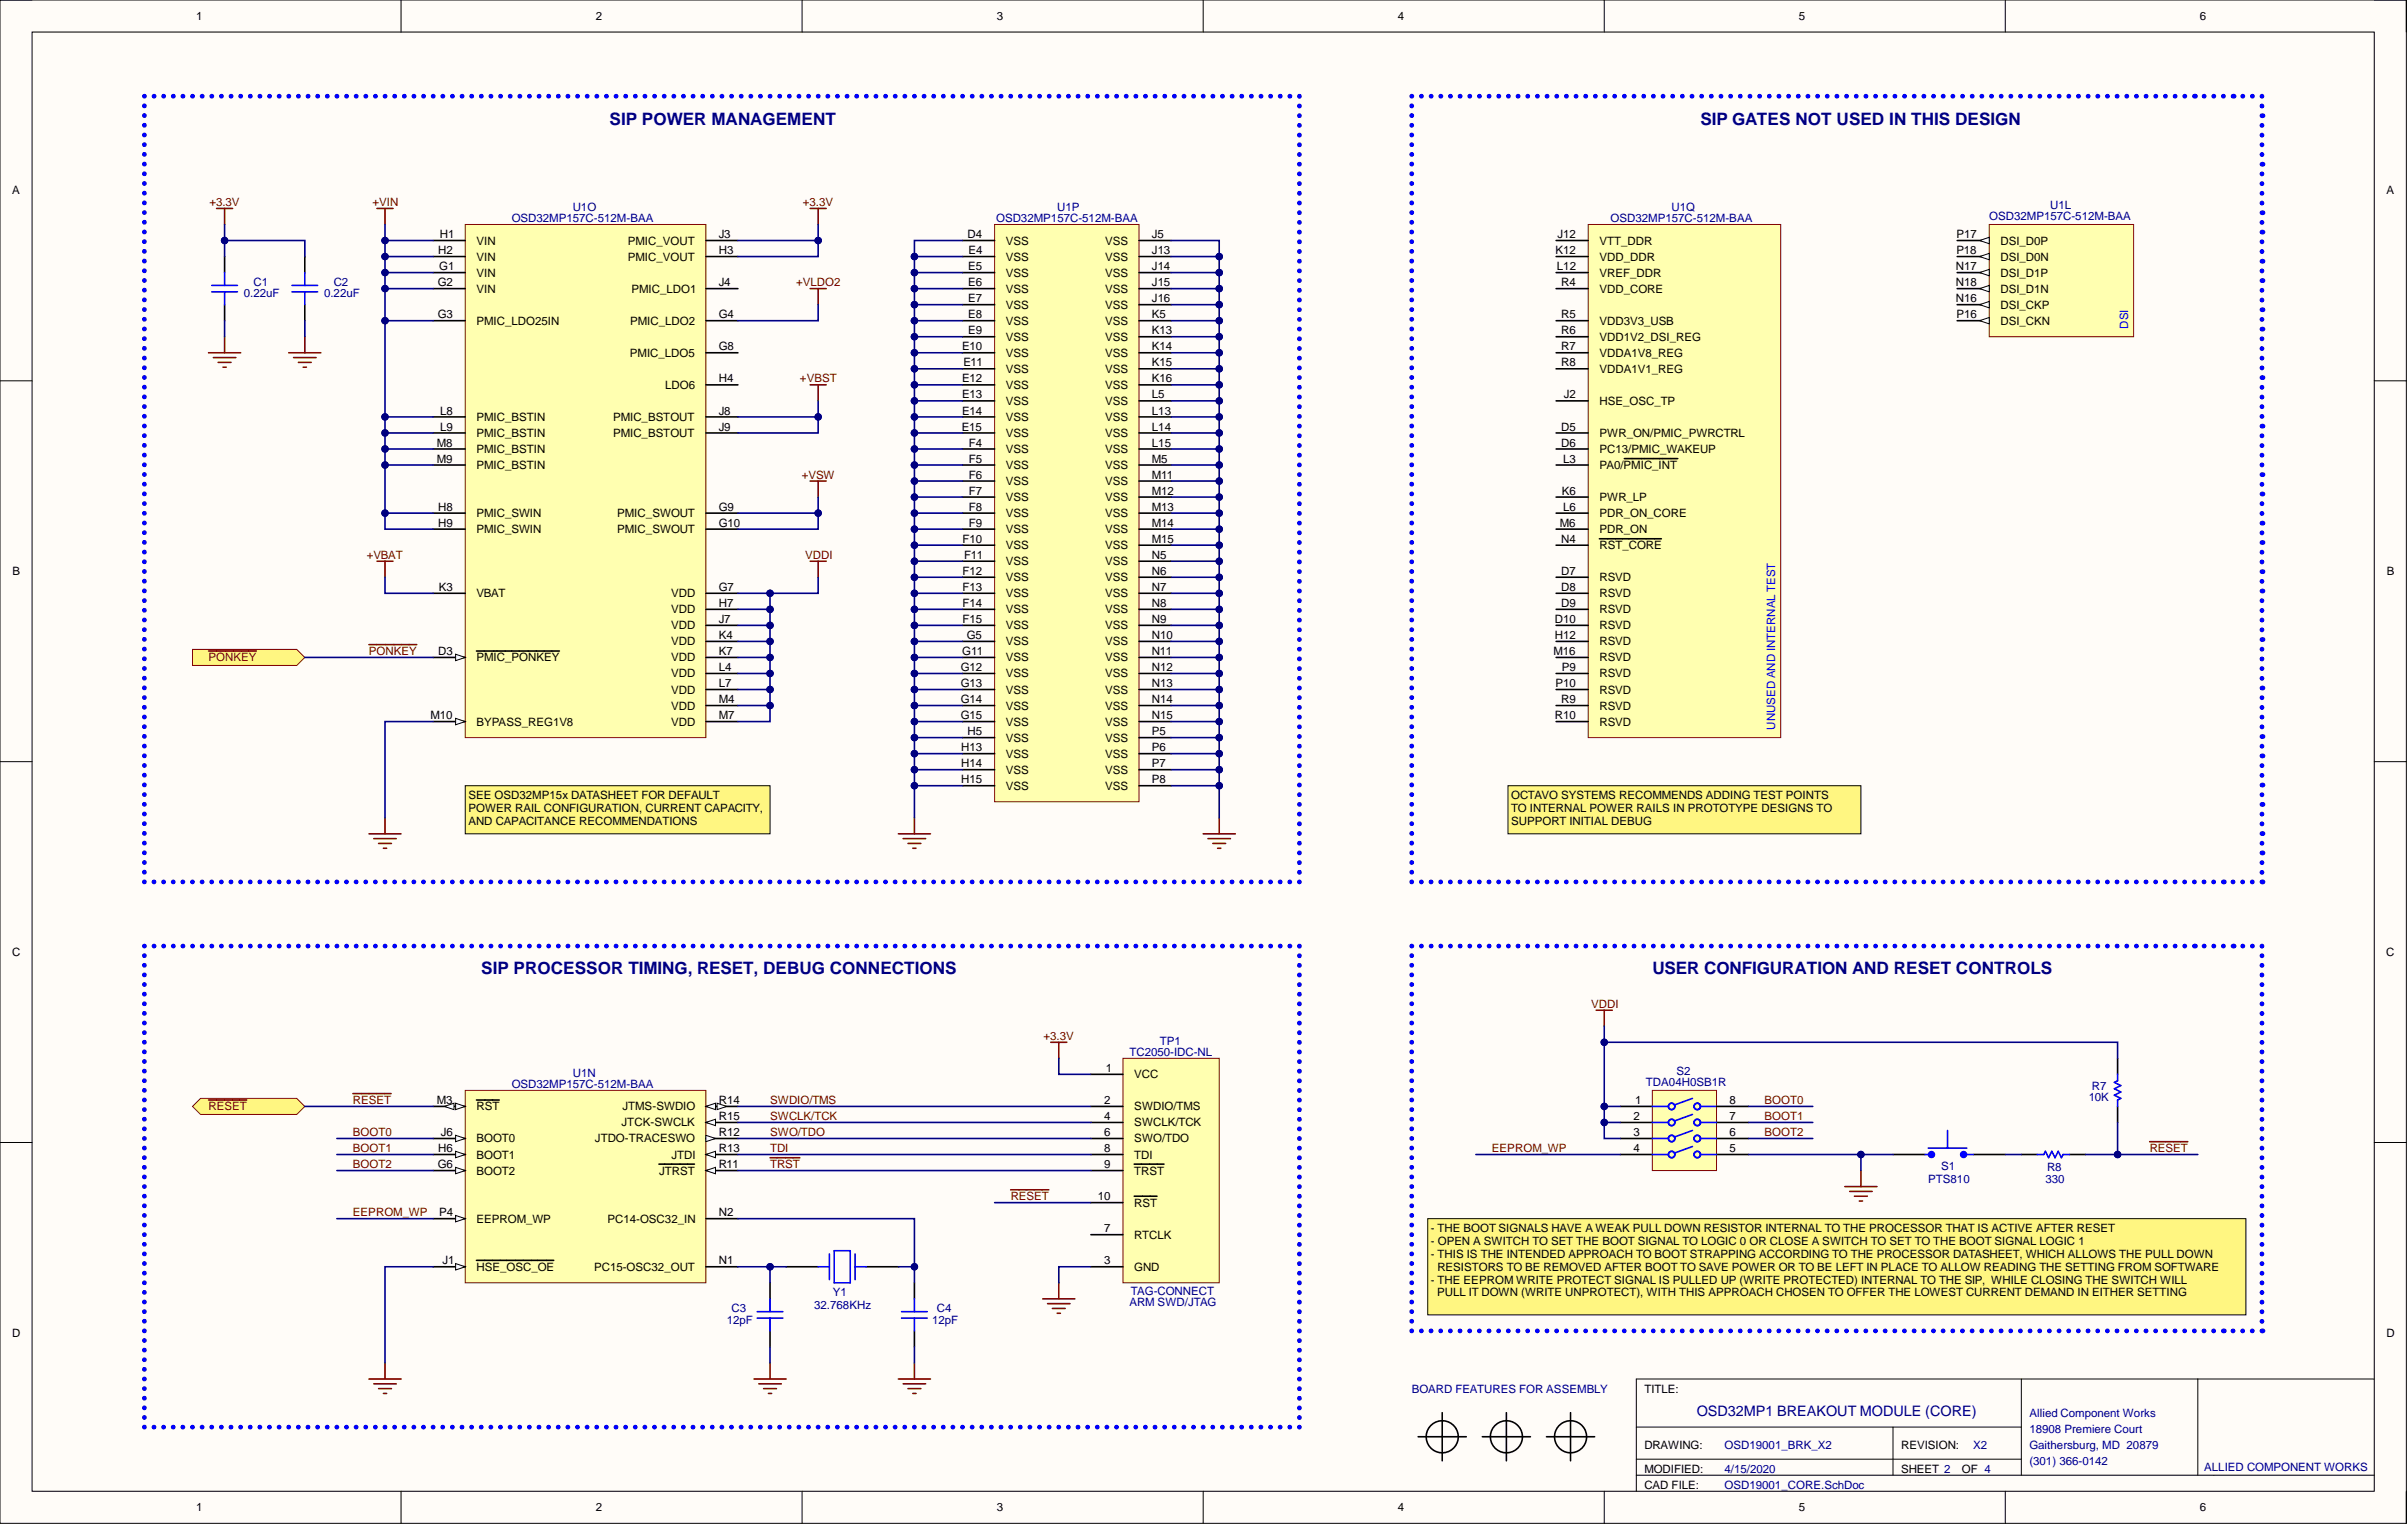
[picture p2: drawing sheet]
<svg xmlns="http://www.w3.org/2000/svg" width="381mm" height="241mm" viewBox="0 0 381 241" stroke-linecap="round" stroke-linejoin="round" font-family="sans-serif">
<defs><g id="words">
<g font-size="2.7" fill="#000080">
<text x="96.5" y="19.7">SIP POWER MANAGEMENT</text>
<text x="269.1" y="19.7">SIP GATES NOT USED IN THIS DESIGN</text>
<text x="76.1" y="154.2">SIP PROCESSOR TIMING, RESET, DEBUG CONNECTIONS</text>
<text x="261.4" y="154.2">USER CONFIGURATION AND RESET CONTROLS</text>
</g>
<text font-size="2.3" fill="#000080" x="268.5" y="224.1">OSD32MP1 BREAKOUT MODULE (CORE)</text>
<g font-size="1.8">
<text x="31.1" y="3.2">1</text>
<text x="94.3" y="3.2">2</text>
<text x="157.7" y="3.2">3</text>
<text x="221.2" y="3.2">4</text>
<text x="284.6" y="3.2">5</text>
<text x="348.1" y="3.2">6</text>
<text x="1.9" y="30.7">A</text>
<text x="377.6" y="30.7">A</text>
<text x="69.3" y="40.2">H2</text>
<text x="69.6" y="37.7">H1</text>
<text x="75.4" y="41.2">VIN</text>
<text x="75.4" y="38.7">VIN</text>
<text x="99.3" y="38.7">PMIC_VOUT</text>
<text x="99.3" y="41.2">PMIC_VOUT</text>
<text x="113.7" y="37.7">J3</text>
<text x="113.7" y="40.2">H3</text>
<text x="153.1" y="37.7">D4</text>
<text x="153.2" y="40.2">E4</text>
<text x="159.1" y="41.2">VSS</text>
<text x="159.1" y="38.7">VSS</text>
<text x="174.9" y="38.7">VSS</text>
<text x="174.9" y="41.2">VSS</text>
<text x="182.2" y="37.7">J5</text>
<text x="182.2" y="40.2">J13</text>
<text x="246.1" y="40.2">K12</text>
<text x="246.4" y="37.7">J12</text>
<text x="253.1" y="41.2">VDD_DDR</text>
<text x="253.1" y="38.7">VTT_DDR</text>
<text x="309.5" y="40.2">P18</text>
<text x="309.6" y="37.7">P17</text>
<text x="316.5" y="41.2">DSI_D0N</text>
<text x="316.5" y="38.7">DSI_D0P</text>
<text x="69.3" y="45.3">G2</text>
<text x="69.5" y="42.8">G1</text>
<text x="75.4" y="43.8">VIN</text>
<text x="75.4" y="46.3">VIN</text>
<text x="99.9" y="46.3">PMIC_LDO1</text>
<text x="113.7" y="45.3">J4</text>
<text x="153.2" y="42.8">E5</text>
<text x="153.2" y="45.3">E6</text>
<text x="153.2" y="47.8">E7</text>
<text x="159.1" y="43.8">VSS</text>
<text x="159.1" y="46.3">VSS</text>
<text x="174.9" y="43.8">VSS</text>
<text x="174.9" y="46.3">VSS</text>
<text x="182.2" y="42.8">J14</text>
<text x="182.2" y="45.3">J15</text>
<text x="182.2" y="47.8">J16</text>
<text x="246.3" y="42.8">L12</text>
<text x="247" y="45.3">R4</text>
<text x="253.1" y="46.3">VDD_CORE</text>
<text x="253.1" y="43.8">VREF_DDR</text>
<text x="309.5" y="47.8">N16</text>
<text x="309.5" y="45.3">N18</text>
<text x="309.5" y="42.8">N17</text>
<text x="316.5" y="46.3">DSI_D1N</text>
<text x="316.5" y="43.8">DSI_D1P</text>
<text x="69.3" y="50.4">G3</text>
<text x="75.4" y="51.4">PMIC_LDO25IN</text>
<text x="99.7" y="51.4">PMIC_LDO2</text>
<text x="113.7" y="50.4">G4</text>
<text x="153.2" y="50.4">E8</text>
<text x="153.2" y="52.9">E9</text>
<text x="159.1" y="48.8">VSS</text>
<text x="159.1" y="51.4">VSS</text>
<text x="159.1" y="53.9">VSS</text>
<text x="174.9" y="51.4">VSS</text>
<text x="174.9" y="53.9">VSS</text>
<text x="174.9" y="48.8">VSS</text>
<text x="182.2" y="50.4">K5</text>
<text x="182.2" y="52.9">K13</text>
<text x="247" y="50.4">R5</text>
<text x="247" y="52.9">R6</text>
<text x="253.1" y="51.4">VDD3V3_USB</text>
<text x="253.1" y="53.9">VDD1V2_DSI_REG</text>
<text x="309.6" y="50.4">P16</text>
<text x="316.5" y="51.4">DSI_CKN</text>
<text x="316.5" y="48.8">DSI_CKP</text>
<text x="99.7" y="56.5">PMIC_LDO5</text>
<text x="113.7" y="55.4">G8</text>
<text x="152.2" y="55.4">E10</text>
<text x="152.4" y="58">E11</text>
<text x="159.1" y="56.5">VSS</text>
<text x="159.1" y="59">VSS</text>
<text x="174.9" y="56.5">VSS</text>
<text x="174.9" y="59">VSS</text>
<text x="182.2" y="55.4">K14</text>
<text x="182.2" y="58">K15</text>
<text x="247" y="55.4">R7</text>
<text x="247" y="58">R8</text>
<text x="253.1" y="56.5">VDDA1V8_REG</text>
<text x="253.1" y="59">VDDA1V1_REG</text>
<text x="69.6" y="65.6">L8</text>
<text x="105.3" y="61.5">LDO6</text>
<text x="113.7" y="60.5">H4</text>
<text x="113.7" y="65.6">J8</text>
<text x="152.2" y="60.5">E12</text>
<text x="152.2" y="63">E13</text>
<text x="152.2" y="65.6">E14</text>
<text x="159.1" y="61.5">VSS</text>
<text x="159.1" y="64.1">VSS</text>
<text x="174.9" y="64.1">VSS</text>
<text x="174.9" y="61.5">VSS</text>
<text x="182.2" y="63">L5</text>
<text x="182.2" y="65.6">L13</text>
<text x="182.2" y="60.5">K16</text>
<text x="247.4" y="63">J2</text>
<text x="253.1" y="64.1">HSE_OSC_TP</text>
<text x="69.1" y="70.7">M8</text>
<text x="69.6" y="68.1">L9</text>
<text x="75.4" y="66.6">PMIC_BSTIN</text>
<text x="75.4" y="69.1">PMIC_BSTIN</text>
<text x="75.4" y="71.7">PMIC_BSTIN</text>
<text x="97" y="66.6">PMIC_BSTOUT</text>
<text x="97" y="69.1">PMIC_BSTOUT</text>
<text x="113.7" y="68.1">J9</text>
<text x="152.2" y="68.1">E15</text>
<text x="153.3" y="70.7">F4</text>
<text x="159.1" y="71.7">VSS</text>
<text x="159.1" y="66.6">VSS</text>
<text x="159.1" y="69.1">VSS</text>
<text x="174.9" y="66.6">VSS</text>
<text x="174.9" y="69.1">VSS</text>
<text x="174.9" y="71.7">VSS</text>
<text x="182.2" y="68.1">L14</text>
<text x="182.2" y="70.7">L15</text>
<text x="247" y="70.7">D6</text>
<text x="247" y="68.1">D5</text>
<text x="253.1" y="71.7">PC13/PMIC_WAKEUP</text>
<text x="253.1" y="69.1">PWR_ON/PMIC_PWRCTRL</text>
<text x="69.1" y="73.2">M9</text>
<text x="75.4" y="74.2">PMIC_BSTIN</text>
<text x="153.3" y="73.2">F5</text>
<text x="153.3" y="75.7">F6</text>
<text x="159.1" y="74.2">VSS</text>
<text x="159.1" y="76.8">VSS</text>
<text x="174.9" y="74.2">VSS</text>
<text x="174.9" y="76.8">VSS</text>
<text x="182.2" y="73.2">M5</text>
<text x="182.2" y="75.7">M11</text>
<text x="247.3" y="73.2">L3</text>
<text x="253.1" y="74.2">PA0/PMIC_INT</text>
<text x="69.3" y="80.8">H8</text>
<text x="69.3" y="83.3">H9</text>
<text x="75.4" y="81.8">PMIC_SWIN</text>
<text x="97.6" y="81.8">PMIC_SWOUT</text>
<text x="113.7" y="80.8">G9</text>
<text x="113.7" y="83.3">G10</text>
<text x="153.3" y="78.3">F7</text>
<text x="153.3" y="80.8">F8</text>
<text x="153.3" y="83.3">F9</text>
<text x="159.1" y="79.3">VSS</text>
<text x="159.1" y="81.8">VSS</text>
<text x="174.9" y="81.8">VSS</text>
<text x="174.9" y="79.3">VSS</text>
<text x="182.2" y="80.8">M13</text>
<text x="182.2" y="78.3">M12</text>
<text x="182.2" y="83.3">M14</text>
<text x="246.8" y="83.3">M6</text>
<text x="247.1" y="78.3">K6</text>
<text x="247.3" y="80.8">L6</text>
<text x="253.1" y="81.8">PDR_ON_CORE</text>
<text x="253.1" y="79.3">PWR_LP</text>
<text x="75.4" y="84.4">PMIC_SWIN</text>
<text x="97.6" y="84.4">PMIC_SWOUT</text>
<text x="152.3" y="85.9">F10</text>
<text x="152.5" y="88.4">F11</text>
<text x="159.1" y="84.4">VSS</text>
<text x="159.1" y="86.9">VSS</text>
<text x="159.1" y="89.4">VSS</text>
<text x="174.9" y="89.4">VSS</text>
<text x="174.9" y="84.4">VSS</text>
<text x="174.9" y="86.9">VSS</text>
<text x="182.2" y="88.4">N5</text>
<text x="182.2" y="85.9">M15</text>
<text x="247" y="85.9">N4</text>
<text x="253.1" y="86.9">RST_CORE</text>
<text x="253.1" y="84.4">PDR_ON</text>
<text x="2" y="91">B</text>
<text x="69.4" y="93.5">K3</text>
<text x="75.4" y="94.5">VBAT</text>
<text x="106.2" y="94.5">VDD</text>
<text x="113.7" y="93.5">G7</text>
<text x="152.3" y="91">F12</text>
<text x="152.3" y="93.5">F13</text>
<text x="159.1" y="92">VSS</text>
<text x="159.1" y="94.5">VSS</text>
<text x="174.9" y="92">VSS</text>
<text x="174.9" y="94.5">VSS</text>
<text x="182.2" y="91">N6</text>
<text x="182.2" y="93.5">N7</text>
<text x="247" y="91">D7</text>
<text x="247" y="93.5">D8</text>
<text x="253.1" y="92">RSVD</text>
<text x="253.1" y="94.5">RSVD</text>
<text x="377.7" y="91">B</text>
<text x="106.2" y="99.6">VDD</text>
<text x="106.2" y="97">VDD</text>
<text x="113.7" y="98.6">J7</text>
<text x="113.7" y="96">H7</text>
<text x="113.7" y="101.1">K4</text>
<text x="152.3" y="96">F14</text>
<text x="152.3" y="98.6">F15</text>
<text x="153" y="101.1">G5</text>
<text x="159.1" y="97">VSS</text>
<text x="159.1" y="99.6">VSS</text>
<text x="174.9" y="97">VSS</text>
<text x="174.9" y="99.6">VSS</text>
<text x="182.2" y="96">N8</text>
<text x="182.2" y="98.6">N9</text>
<text x="182.2" y="101.1">N10</text>
<text x="246" y="101.1">H12</text>
<text x="246" y="98.6">D10</text>
<text x="247" y="96">D9</text>
<text x="253.1" y="97">RSVD</text>
<text x="253.1" y="99.6">RSVD</text>
<text x="69.3" y="103.6">D3</text>
<text x="75.4" y="104.7">PMIC_PONKEY</text>
<text x="106.2" y="104.7">VDD</text>
<text x="106.2" y="102.1">VDD</text>
<text x="106.2" y="107.2">VDD</text>
<text x="113.7" y="103.6">K7</text>
<text x="113.7" y="106.2">L4</text>
<text x="152" y="106.2">G12</text>
<text x="152.3" y="103.6">G11</text>
<text x="159.1" y="102.1">VSS</text>
<text x="159.1" y="107.2">VSS</text>
<text x="159.1" y="104.7">VSS</text>
<text x="174.9" y="107.2">VSS</text>
<text x="174.9" y="102.1">VSS</text>
<text x="174.9" y="104.7">VSS</text>
<text x="182.2" y="106.2">N12</text>
<text x="182.2" y="103.6">N11</text>
<text x="245.8" y="103.6">M16</text>
<text x="247.1" y="106.2">P9</text>
<text x="253.1" y="102.1">RSVD</text>
<text x="253.1" y="107.2">RSVD</text>
<text x="253.1" y="104.7">RSVD</text>
<text x="68.1" y="113.8">M10</text>
<text x="106.2" y="109.7">VDD</text>
<text x="106.2" y="112.3">VDD</text>
<text x="113.7" y="113.8">M7</text>
<text x="113.7" y="108.7">L7</text>
<text x="113.7" y="111.3">M4</text>
<text x="152" y="108.7">G13</text>
<text x="152" y="111.3">G14</text>
<text x="152" y="113.8">G15</text>
<text x="159.1" y="109.7">VSS</text>
<text x="159.1" y="112.3">VSS</text>
<text x="174.9" y="109.7">VSS</text>
<text x="174.9" y="112.3">VSS</text>
<text x="182.2" y="108.7">N13</text>
<text x="182.2" y="111.3">N14</text>
<text x="182.2" y="113.8">N15</text>
<text x="246" y="113.8">R10</text>
<text x="246.1" y="108.7">P10</text>
<text x="247" y="111.3">R9</text>
<text x="253.1" y="109.7">RSVD</text>
<text x="253.1" y="112.3">RSVD</text>
<text x="75.4" y="114.8">BYPASS_REG1V8</text>
<text x="106.2" y="114.8">VDD</text>
<text x="152.1" y="118.9">H13</text>
<text x="153.1" y="116.3">H5</text>
<text x="159.1" y="117.3">VSS</text>
<text x="159.1" y="119.9">VSS</text>
<text x="159.1" y="114.8">VSS</text>
<text x="174.9" y="117.3">VSS</text>
<text x="174.9" y="114.8">VSS</text>
<text x="174.9" y="119.9">VSS</text>
<text x="182.2" y="116.3">P5</text>
<text x="182.2" y="118.9">P6</text>
<text x="253.1" y="114.8">RSVD</text>
<text x="152.1" y="121.4">H14</text>
<text x="152.1" y="123.9">H15</text>
<text x="159.1" y="122.4">VSS</text>
<text x="159.1" y="125">VSS</text>
<text x="174.9" y="122.4">VSS</text>
<text x="174.9" y="125">VSS</text>
<text x="182.2" y="121.4">P7</text>
<text x="182.2" y="123.9">P8</text>
<text x="74.1" y="126.5">SEE OSD32MP15x DATASHEET FOR DEFAULT</text>
<text x="74.1" y="128.5">POWER RAIL CONFIGURATION, CURRENT CAPACITY,</text>
<text x="74.1" y="130.5">AND CAPACITANCE RECOMMENDATIONS</text>
<text x="239.1" y="126.5">OCTAVO SYSTEMS RECOMMENDS ADDING TEST POINTS</text>
<text x="239.1" y="128.5">TO INTERNAL POWER RAILS IN PROTOTYPE DESIGNS TO</text>
<text x="239.1" y="130.5">SUPPORT INITIAL DEBUG</text>
<text x="1.9" y="151.3">C</text>
<text x="377.6" y="151.3">C</text>
<text x="175" y="169.6">1</text>
<text x="179.5" y="170.6">VCC</text>
<text x="69.1" y="174.7">M3</text>
<text x="69.8" y="179.8">J6</text>
<text x="75.4" y="175.7">RST</text>
<text x="98.3" y="178.2">JTCK-SWCLK</text>
<text x="98.5" y="175.7">JTMS-SWDIO</text>
<text x="113.7" y="177.2">R15</text>
<text x="113.7" y="179.8">R12</text>
<text x="113.7" y="174.7">R14</text>
<text x="174.7" y="174.7">2</text>
<text x="174.7" y="177.2">4</text>
<text x="174.7" y="179.8">6</text>
<text x="179.5" y="175.7">SWDIO/TMS</text>
<text x="179.5" y="178.2">SWCLK/TCK</text>
<text x="258.5" y="177.2">2</text>
<text x="258.5" y="179.8">3</text>
<text x="258.7" y="174.7">1</text>
<text x="273.6" y="179.8">6</text>
<text x="273.6" y="177.2">7</text>
<text x="273.6" y="174.7">8</text>
<text x="69.3" y="184.8">G6</text>
<text x="69.3" y="182.3">H6</text>
<text x="75.4" y="180.8">BOOT0</text>
<text x="75.4" y="183.3">BOOT1</text>
<text x="75.4" y="185.9">BOOT2</text>
<text x="94.1" y="180.8">JTDO-TRACESWO</text>
<text x="104.3" y="185.9">JTRST</text>
<text x="106.2" y="183.3">JTDI</text>
<text x="113.7" y="182.3">R13</text>
<text x="113.7" y="184.8">R11</text>
<text x="174.7" y="184.8">9</text>
<text x="174.7" y="182.3">8</text>
<text x="179.5" y="180.8">SWO/TDO</text>
<text x="179.5" y="185.9">TRST</text>
<text x="179.5" y="183.3">TDI</text>
<text x="258.5" y="182.3">4</text>
<text x="273.6" y="182.3">5</text>
<text x="173.7" y="189.9">10</text>
<text x="179.5" y="190.9">RST</text>
<text x="69.5" y="192.4">P4</text>
<text x="75.4" y="193.5">EEPROM_WP</text>
<text x="96.1" y="193.5">PC14-OSC32_IN</text>
<text x="113.7" y="192.4">N2</text>
<text x="174.7" y="195">7</text>
<text x="179.5" y="196">RTCLK</text>
<text x="226.4" y="195">- THE BOOT SIGNALS HAVE A WEAK PULL DOWN RESISTOR INTERNAL TO THE PROCESSOR THAT IS ACTIVE AFTER RESET</text>
<text x="226.4" y="197">- OPEN A SWITCH TO SET THE BOOT SIGNAL TO LOGIC 0 OR CLOSE A SWITCH TO SET TO THE BOOT SIGNAL LOGIC 1</text>
<text x="70" y="200.1">J1</text>
<text x="75.4" y="201.1">HSE_OSC_OE</text>
<text x="94" y="201.1">PC15-OSC32_OUT</text>
<text x="113.7" y="200.1">N1</text>
<text x="174.7" y="200.1">3</text>
<text x="179.5" y="201.1">GND</text>
<text x="226.4" y="199">- THIS IS THE INTENDED APPROACH TO BOOT STRAPPING ACCORDING TO THE PROCESSOR DATASHEET, WHICH ALLOWS THE PULL DOWN</text>
<text x="226.4" y="203.1">- THE EEPROM WRITE PROTECT SIGNAL IS PULLED UP (WRITE PROTECTED) INTERNAL TO THE SIP, WHILE CLOSING THE SWITCH WILL</text>
<text x="227.4" y="201.1">RESISTORS TO BE REMOVED AFTER BOOT TO SAVE POWER OR TO BE LEFT IN PLACE TO ALLOW READING THE SETTING FROM SOFTWARE</text>
<text x="227.4" y="205.1">PULL IT DOWN (WRITE UNPROTECT), WITH THIS APPROACH CHOSEN TO OFFER THE LOWEST CURRENT DEMAND IN EITHER SETTING</text>
<text x="1.9" y="211.5">D</text>
<text x="377.6" y="211.5">D</text>
<text x="260.2" y="220.4">TITLE:</text>
<text x="260.2" y="229.2">DRAWING:</text>
<text x="260.2" y="233">MODIFIED:</text>
<text x="300.8" y="229.2">REVISION:</text>
<text x="300.8" y="233">SHEET 2</text>
<text x="310.4" y="233">OF 4</text>
<text x="31.1" y="239.1">1</text>
<text x="94.3" y="239.1">2</text>
<text x="157.7" y="239.1">3</text>
<text x="221.2" y="239.1">4</text>
<text x="260.2" y="235.6">CAD FILE:</text>
<text x="284.6" y="239.1">5</text>
<text x="348.1" y="239.1">6</text>
</g>
<g font-size="1.8" fill="#800000">
<text x="33.1" y="32.6">+3.3V</text>
<text x="58.9" y="32.6">+VIN</text>
<text x="127" y="32.6">+3.3V</text>
<text x="126" y="45.3">+VLDO2</text>
<text x="126.6" y="60.5">+VBST</text>
<text x="126.9" y="75.7">+VSW</text>
<text x="58" y="88.4">+VBAT</text>
<text x="127.4" y="88.4">VDDI</text>
<text x="33" y="104.7">PONKEY</text>
<text x="58.4" y="103.6">PONKEY</text>
<text x="251.8" y="159.5">VDDI</text>
<text x="165.1" y="164.5">+3.3V</text>
<text x="33" y="175.7">RESET</text>
<text x="55.8" y="179.8">BOOT0</text>
<text x="55.8" y="174.7">RESET</text>
<text x="121.8" y="177.2">SWCLK/TCK</text>
<text x="121.8" y="174.7">SWDIO/TMS</text>
<text x="121.8" y="179.8">SWO/TDO</text>
<text x="279.2" y="174.7">BOOT0</text>
<text x="279.2" y="177.2">BOOT1</text>
<text x="279.2" y="179.8">BOOT2</text>
<text x="55.8" y="182.3">BOOT1</text>
<text x="55.8" y="184.8">BOOT2</text>
<text x="121.8" y="182.3">TDI</text>
<text x="121.8" y="184.8">TRST</text>
<text x="236.1" y="182.3">EEPROM_WP</text>
<text x="340.1" y="182.3">RESET</text>
<text x="159.9" y="189.9">RESET</text>
<text x="55.8" y="192.4">EEPROM_WP</text>
</g>
<g font-size="1.8" fill="#000080">
<text x="81" y="35.1">OSD32MP157C-512M-BAA</text>
<text x="90.6" y="33.4">U1O</text>
<text x="157.6" y="35.1">OSD32MP157C-512M-BAA</text>
<text x="167.3" y="33.4">U1P</text>
<text x="254.8" y="35.1">OSD32MP157C-512M-BAA</text>
<text x="264.5" y="33.4">U1Q</text>
<text x="314.7" y="34.9">OSD32MP157C-512M-BAA</text>
<text x="324.4" y="33.1">U1L</text>
<text x="38.6" y="47.1">0.22uF</text>
<text x="40.1" y="45.3">C1</text>
<text x="51.3" y="47.1">0.22uF</text>
<text x="52.8" y="45.3">C2</text>
<text x="178.7" y="167.1">TC2050-IDC-NL</text>
<text x="183.5" y="165.3">TP1</text>
<text x="81" y="172.2">OSD32MP157C-512M-BAA</text>
<text x="90.6" y="170.4">U1N</text>
<text x="260.4" y="171.9">TDA04H0SB1R</text>
<text x="265.2" y="170.1">S2</text>
<text x="331" y="172.4">R7</text>
<text x="330.5" y="174.2">10K</text>
<text x="307.1" y="185.1">S1</text>
<text x="323.9" y="185.3">R8</text>
<text x="305.1" y="187.1">PTS810</text>
<text x="323.6" y="187.1">330</text>
<text x="115" y="209.4">12pF</text>
<text x="115.7" y="207.7">C3</text>
<text x="128.8" y="207.2">32.768KHz</text>
<text x="131.8" y="205.1">Y1</text>
<text x="147.5" y="209.4">12pF</text>
<text x="148.2" y="207.7">C4</text>
<text x="178.7" y="206.7">ARM SWD/JTAG</text>
<text x="178.9" y="204.9">TAG-CONNECT</text>
<text x="223.4" y="220.4">BOARD FEATURES FOR ASSEMBLY</text>
<text x="321.1" y="224.2">Allied Component Works</text>
<text x="321.1" y="226.7">18908 Premiere Court</text>
<text x="272.9" y="229.2">OSD19001_BRK_X2</text>
<text x="272.9" y="233">4/15/2020</text>
<text x="312.2" y="229.2">X2</text>
<text x="321.1" y="229.2">Gaithersburg, MD 20879</text>
<text x="321.1" y="231.8">(301) 366-0142</text>
<text x="348.8" y="232.8">ALLIED COMPONENT WORKS</text>
<text x="272.9" y="235.6">OSD19001_CORE.SchDoc</text>
</g>
<g font-size="1.8" fill="#00f">
<text x="336.7" y="52" transform="rotate(-90 336.7 52)">DSI</text>
<text x="280.9" y="115.4" transform="rotate(-90 280.9 115.4)">UNUSED AND INTERNAL TEST</text>
</g>
</g></defs>
<path d="M0 0h380.7v241h-380.7z" fill-rule="evenodd" fill="#fffcf8"/>
<path d="M0 0h380.7v241h-380.7z" fill="none" stroke="#000" stroke-width=".16"/>
<path d="M5.1 5.1h370.6v230.9h-370.6z" fill-rule="evenodd" fill="#fffcf8"/>
<g fill="none" stroke="#000" stroke-width=".16">
<path d="M0 0h5.1M63.5 0v5.1M126.9 0v5.1M190.4 0v5.1M253.8 0v5.1M317.3 0v5.1M375.7 0h5v5.1M5.1 5.1h370.6v230.9h-370.6zM0 60.3h5.1M375.7 60.3h5M0 120.5h5.1M375.7 120.5h5"/>
<path d="M0 180.8h5.1M375.7 180.8h5M319.8 218.2v15.2M347.7 218.2v15.2M375.7 218.2h-116.8v17.8M63.5 236v5M126.9 236v5M190.4 236v5M253.8 236v5M258.9 225.8h60.9M258.9 233.4h116.8M258.9 230.9h60.9"/>
<path d="M299.5 225.8v7.6M317.3 236v5M380.7 236v5"/>
</g>
<path d="M224.4 227.3h7.6M228.2 223.5v7.6M230.4 226.1a2.54 2.54 0 0 0-4.3-.2 2.54 2.54 0 0 0 1.6 3.9 2.54 2.54 0 0 0 3-3.1l-.2-.5M234.5 227.3h7.7M238.3 223.5v7.6M240.6 226.1a2.54 2.54 0 0 0-4.3-.2 2.54 2.54 0 0 0 1.6 3.9 2.54 2.54 0 0 0 2.9-3.1l-.2-.5M244.7 227.3h7.6M248.5 223.5v7.6M250.7 226.1a2.54 2.54 0 0 0-4.3-.2 2.54 2.54 0 0 0 1.6 3.9 2.54 2.54 0 0 0 3-3.1l-.2-.5" fill="none" stroke="#000" stroke-width=".25"/>
<path d="M73.6 35.5h38.1v81.2h-38.1z" fill-rule="evenodd" fill="#ffffb0"/>
<path d="M73.6 35.5h38.1v81.2h-38.1z" fill="none" stroke="#800000" stroke-width=".16"/>
<g fill="none" stroke="#000" stroke-width=".25">
<path d="M68.5 38.1h5.1M111.7 38.1h5.1M68.5 40.6h5.1M68.5 43.1h5.1M68.5 45.7h5.1M68.5 50.7h5.1M111.7 55.8h5.1M111.7 40.6h5.1M111.7 45.7h5.1M111.7 50.7h5.1M68.5 66h5.1M68.5 68.5h5.1"/>
<path d="M68.5 71h5.1M68.5 73.6h5.1M111.7 60.9h5.1M111.7 66h5.1M111.7 68.5h5.1M68.5 93.9h5.1M68.5 81.2h5.1M68.5 83.7h5.1M111.7 93.9h5.1M111.7 99h5.1M111.7 96.4h5.1M111.7 81.2h5.1"/>
<path d="M111.7 83.7h5.1M68.5 114.2h5.1M111.7 114.2h5.1M111.7 109.1h5.1M111.7 104h5.1M111.7 101.5h5.1M111.7 106.6h5.1M111.7 111.6h5.1"/>
</g>
<path d="M72.1 113.7l1.5 .5-1.5 .5z" fill="#f8fcff"/>
<path d="M72.1 113.7l1.5 .5-1.5 .5z" fill="none" stroke="#000" stroke-width=".16"/>
<path d="M68.5 104h5.1" fill="none" stroke="#000" stroke-width=".25"/>
<path d="M72.1 103.5l1.5 .5-1.5 .5z" fill="#f8fcff"/>
<path d="M72.1 103.5l1.5 .5-1.5 .5z" fill="none" stroke="#000" stroke-width=".16"/>
<path d="M75.4 103h13.1" fill="none" stroke="#000" stroke-width=".25"/>
<g fill="none" stroke="#800000" stroke-width=".25">
<path d="M59.6 33h2.6M60.9 33v2.5M128.2 33h2.5M129.5 33v2.5M128.2 60.9h2.5M128.2 76.1h2.5M129.5 60.9v2.5M129.5 76.1v2.6M59.6 88.8h2.6M60.9 88.8v2.5M128.2 88.8h2.5M129.5 88.8v2.5"/>
<path d="M58.4 131.9h5.1M59.1 132.7h3.6M59.9 133.5h2M60.7 134.2h.5M60.9 129.4v2.5"/>
</g>
<path d="M30.5 102.8h16.5l1.2 1.2-1.2 1.3h-16.5z" fill-rule="evenodd" fill="#ffff80"/>
<path d="M30.5 102.8h16.5l1.2 1.2-1.2 1.3h-16.5z" fill="none" stroke="#800000" stroke-width=".16"/>
<path d="M33 103h7.6" fill="none" stroke="#800000" stroke-width=".25"/>
<path d="M73.6 172.5h38.1v30.5h-38.1z" fill-rule="evenodd" fill="#ffffb0"/>
<path d="M73.6 172.5h38.1v30.5h-38.1z" fill="none" stroke="#800000" stroke-width=".16"/>
<path d="M111.7 177.6h5.1" fill="none" stroke="#000" stroke-width=".25"/>
<path d="M111.7 177.6l1.5-.5v1z" fill="#f8fcff"/>
<path d="M111.7 177.6l1.5-.5v1z" fill="none" stroke="#000" stroke-width=".16"/>
<path d="M111.7 182.7h5.1" fill="none" stroke="#000" stroke-width=".25"/>
<path d="M111.7 182.7l1.5-.5v1z" fill="#f8fcff"/>
<path d="M111.7 182.7l1.5-.5v1z" fill="none" stroke="#000" stroke-width=".16"/>
<path d="M111.7 180.1h5.1" fill="none" stroke="#000" stroke-width=".25"/>
<path d="M111.7 179.6l1.5 .5-1.5 .5z" fill="#f8fcff"/>
<path d="M111.7 179.6l1.5 .5-1.5 .5z" fill="none" stroke="#000" stroke-width=".16"/>
<path d="M111.7 175.1h5.1" fill="none" stroke="#000" stroke-width=".25"/>
<path d="M111.7 175.1l1.5-.5v1z" fill="#f8fcff"/>
<path d="M111.7 175.1l1.5-.5v1z" fill="none" stroke="#000" stroke-width=".16"/>
<path d="M113.5 174.6l1.5 .5-1.5 .5z" fill="#f8fcff"/>
<path d="M113.5 174.6l1.5 .5-1.5 .5z" fill="none" stroke="#000" stroke-width=".16"/>
<path d="M111.7 185.2h5.1" fill="none" stroke="#000" stroke-width=".25"/>
<path d="M111.7 185.2l1.5-.5v1z" fill="#f8fcff"/>
<path d="M111.7 185.2l1.5-.5v1z" fill="none" stroke="#000" stroke-width=".16"/>
<path d="M68.5 175.1h5.1M104.3 184.2h5.6" fill="none" stroke="#000" stroke-width=".25"/>
<path d="M72.1 174.6l1.5 .5-1.5 .5z" fill="#f8fcff"/>
<path d="M72.1 174.6l1.5 .5-1.5 .5z" fill="none" stroke="#000" stroke-width=".16"/>
<path d="M70.3 175.1l1.5-.5v1z" fill="#f8fcff"/>
<path d="M70.3 175.1l1.5-.5v1z" fill="none" stroke="#000" stroke-width=".16"/>
<path d="M75.4 174.1h3.6M68.5 180.1h5.1" fill="none" stroke="#000" stroke-width=".25"/>
<path d="M72.1 179.6l1.5 .5-1.5 .5z" fill="#f8fcff"/>
<path d="M72.1 179.6l1.5 .5-1.5 .5z" fill="none" stroke="#000" stroke-width=".16"/>
<path d="M68.5 182.7h5.1" fill="none" stroke="#000" stroke-width=".25"/>
<path d="M72.1 182.2l1.5 .5-1.5 .5z" fill="#f8fcff"/>
<path d="M72.1 182.2l1.5 .5-1.5 .5z" fill="none" stroke="#000" stroke-width=".16"/>
<path d="M68.5 185.2h5.1" fill="none" stroke="#000" stroke-width=".25"/>
<path d="M72.1 184.7l1.5 .5-1.5 .5z" fill="#f8fcff"/>
<path d="M72.1 184.7l1.5 .5-1.5 .5z" fill="none" stroke="#000" stroke-width=".16"/>
<path d="M68.5 192.8h5.1" fill="none" stroke="#000" stroke-width=".25"/>
<path d="M72.1 192.3l1.5 .5-1.5 .5z" fill="#f8fcff"/>
<path d="M72.1 192.3l1.5 .5-1.5 .5z" fill="none" stroke="#000" stroke-width=".16"/>
<path d="M68.5 200.4h5.1" fill="none" stroke="#000" stroke-width=".25"/>
<path d="M72.1 199.9l1.5 .5-1.5 .5z" fill="#f8fcff"/>
<path d="M72.1 199.9l1.5 .5-1.5 .5z" fill="none" stroke="#000" stroke-width=".16"/>
<path d="M75.4 199.4h12.2M111.7 192.8h5.1M111.7 200.4h5.1M121.8 203v2.5M121.8 210.6v2.5M124.4 200.4h5.1M137.1 200.4h5M144.7 203v2.5M144.7 210.6v2.5" fill="none" stroke="#000" stroke-width=".25"/>
<g fill="none" stroke="#00f" stroke-width=".25">
<path d="M131.2 198.4v4.1M132 197.9h2.5v5.1h-2.5zM135.3 198.4v4.1M119.8 208.6h4.1M119.8 207.5h4.1M121.8 205.5v2M121.8 208.6v2M129.5 200.4h1.7M135.3 200.4h1.8M142.7 208.6h4M142.7 207.5h4M144.7 205.5v2"/>
<path d="M144.7 208.6v2"/>
</g>
<path d="M252.6 159.8h2.5M253.8 159.8v2.6M119.3 218.2h5.1M120.1 219h3.5M120.8 219.7h2.1M121.8 215.7v2.5M142.1 218.2h5.1M142.9 219h3.6M143.7 219.7h2M144.7 215.7v2.5M121.6 220.5h.5M144.4 220.5h.5" fill="none" stroke="#800000" stroke-width=".25"/>
<path d="M251.3 35.5h30.4v81.2h-30.4z" fill-rule="evenodd" fill="#ffffb0"/>
<path d="M251.3 35.5h30.4v81.2h-30.4z" fill="none" stroke="#800000" stroke-width=".16"/>
<g fill="none" stroke="#000" stroke-width=".25">
<path d="M246.2 38.1h5.1M246.2 45.7h5.1M246.2 40.6h5.1M246.2 50.7h5.1M246.2 55.8h5.1M246.2 58.4h5.1M246.2 53.3h5.1M246.2 43.1h5.1M246.2 73.6h5.1M246.2 71h5.1M246.2 63.4h5.1M246.2 78.7h5.1"/>
<path d="M246.2 68.5h5.1M257 72.6h8.5M246.2 86.3h5.1M246.2 83.7h5.1M246.2 81.2h5.1M246.2 91.3h5.1M246.2 93.9h5.1M246.2 96.4h5.1M246.2 99h5.1M253.1 85.3h9.8M246.2 101.5h5.1M246.2 106.6h5.1"/>
<path d="M246.2 109.1h5.1M246.2 111.6h5.1M246.2 114.2h5.1M246.2 104h5.1"/>
</g>
<path d="M314.7 35.5h22.9v17.8h-22.9z" fill-rule="evenodd" fill="#ffffb0"/>
<path d="M314.7 35.5h22.9v17.8h-22.9z" fill="none" stroke="#800000" stroke-width=".16"/>
<path d="M309.7 50.7h5" fill="none" stroke="#000" stroke-width=".25"/>
<path d="M313.2 50.7l1.5-.5v1.1z" fill="#f8fcff"/>
<path d="M313.2 50.7l1.5-.5v1.1z" fill="none" stroke="#000" stroke-width=".16"/>
<path d="M309.7 48.2h5" fill="none" stroke="#000" stroke-width=".25"/>
<path d="M313.2 48.2l1.5-.5v1z" fill="#f8fcff"/>
<path d="M313.2 48.2l1.5-.5v1z" fill="none" stroke="#000" stroke-width=".16"/>
<path d="M309.7 40.6h5" fill="none" stroke="#000" stroke-width=".25"/>
<path d="M313.2 40.6l1.5-.5v1z" fill="#f8fcff"/>
<path d="M313.2 40.6l1.5-.5v1z" fill="none" stroke="#000" stroke-width=".16"/>
<path d="M309.7 38.1h5" fill="none" stroke="#000" stroke-width=".25"/>
<path d="M313.2 38.1l1.5-.5v1z" fill="#f8fcff"/>
<path d="M313.2 38.1l1.5-.5v1z" fill="none" stroke="#000" stroke-width=".16"/>
<path d="M309.7 45.7h5" fill="none" stroke="#000" stroke-width=".25"/>
<path d="M313.2 45.7l1.5-.5v1z" fill="#f8fcff"/>
<path d="M313.2 45.7l1.5-.5v1z" fill="none" stroke="#000" stroke-width=".16"/>
<path d="M309.7 43.1h5" fill="none" stroke="#000" stroke-width=".25"/>
<path d="M313.2 43.1l1.5-.5v1z" fill="#f8fcff"/>
<path d="M313.2 43.1l1.5-.5v1z" fill="none" stroke="#000" stroke-width=".16"/>
<path d="M142.1 131.9h5.1M142.9 132.7h3.6M143.7 133.5h2M144.4 134.2h.5M144.7 129.4v2.5" fill="none" stroke="#800000" stroke-width=".25"/>
<path d="M157.4 35.5h22.8v91.4h-22.8z" fill-rule="evenodd" fill="#ffffb0"/>
<path d="M157.4 35.5h22.8v91.4h-22.8z" fill="none" stroke="#800000" stroke-width=".16"/>
<g fill="none" stroke="#000" stroke-width=".25">
<path d="M152.3 38.1h5.1M180.2 38.1h5.1M35.5 40.6v2.5M35.5 48.2v2.5M48.2 40.6v2.5M48.2 48.2v2.5M152.3 40.6h5.1M152.3 50.7h5.1M152.3 43.1h5.1M152.3 45.7h5.1M152.3 53.3h5.1M152.3 55.8h5.1"/>
<path d="M152.3 58.4h5.1M152.3 48.2h5.1M180.2 40.6h5.1M180.2 50.7h5.1M180.2 43.1h5.1M180.2 45.7h5.1M180.2 53.3h5.1M180.2 55.8h5.1M180.2 58.4h5.1M180.2 48.2h5.1M152.3 73.6h5.1M152.3 63.4h5.1"/>
<path d="M152.3 66h5.1M152.3 68.5h5.1M152.3 71h5.1M152.3 60.9h5.1M152.3 76.1h5.1M152.3 78.7h5.1M180.2 73.6h5.1M180.2 63.4h5.1M180.2 66h5.1M180.2 68.5h5.1M180.2 71h5.1M180.2 60.9h5.1"/>
<path d="M180.2 76.1h5.1M180.2 78.7h5.1M152.3 91.3h5.1M152.3 81.2h5.1M152.3 93.9h5.1M152.3 96.4h5.1M152.3 99h5.1M152.3 88.8h5.1M152.3 83.7h5.1M152.3 86.3h5.1M180.2 91.3h5.1M180.2 81.2h5.1"/>
<path d="M180.2 93.9h5.1M180.2 96.4h5.1M180.2 99h5.1M180.2 88.8h5.1M180.2 83.7h5.1M180.2 86.3h5.1M152.3 116.7h5.1M152.3 101.5h5.1M152.3 106.6h5.1M152.3 109.1h5.1M152.3 119.2h5.1M152.3 111.6h5.1"/>
<path d="M152.3 114.2h5.1M152.3 104h5.1M180.2 116.7h5.1M180.2 101.5h5.1M180.2 106.6h5.1M180.2 109.1h5.1M180.2 119.2h5.1M180.2 111.6h5.1M180.2 114.2h5.1M180.2 104h5.1M152.3 121.8h5.1M152.3 124.3h5.1"/>
<path d="M180.2 121.8h5.1M180.2 124.3h5.1"/>
</g>
<g fill="none" stroke="#800000" stroke-width=".25">
<path d="M34.3 33h2.5M35.5 33v2.5M33 55.8h5.1M33.8 56.6h3.5M34.5 57.3h2.1M35.3 58.1h.5M35.5 53.3v2.5M45.7 55.8h5.1M46.5 56.6h3.5M47.2 57.3h2M48 58.1h.5M48.2 53.3v2.5"/>
<path d="M58.4 102h7.5M190.4 131.9h5M191.1 132.7h3.6M191.9 133.5h2M192.7 134.2h.5M192.9 129.4v2.5"/>
</g>
<path d="M33.5 46.2h4.1M33.5 45.2h4.1M35.5 43.1v2.1M35.5 46.2v2M46.2 46.2h4.1M46.2 45.2h4.1M48.2 43.1v2.1M48.2 46.2v2" fill="none" stroke="#00f" stroke-width=".25"/>
<g fill="none" stroke="#00f" stroke-width=".76">
<path d="M22.8 15.2h.1M22.8 16.7v.1M22.8 18.3h.1M22.8 19.8h.1M24.4 15.2h.1M25.9 15.2h.1M27.4 15.2h.1M28.9 15.2h.1M30.5 15.2h.1M32 15.2h.1M33.5 15.2h.1M35 15.2h.1"/>
<path d="M36.6 15.2h.1M38.1 15.2h.1M39.6 15.2h.1M41.1 15.2h.1M42.6 15.2h.1M44.2 15.2h.1M45.7 15.2h.1M47.2 15.2h.1M48.7 15.2h.1M50.3 15.2h.1M51.8 15.2h.1M53.3 15.2h.1"/>
<path d="M54.8 15.2h.1M56.3 15.2h.1M57.9 15.2h.1M59.4 15.2h.1M60.9 15.2h.1M62.4 15.2h.1M64 15.2h.1M65.5 15.2h.1M67 15.2h.1M68.5 15.2h.1M70.1 15.2h.1M71.6 15.2h.1"/>
<path d="M73.1 15.2h.1M74.6 15.2h.1M76.1 15.2h.1M77.7 15.2h.1M79.2 15.2h.1M80.7 15.2h.1M82.2 15.2h.1M83.8 15.2h.1M85.3 15.2h.1M86.8 15.2h.1M88.3 15.2h.1M89.9 15.2h.1"/>
<path d="M91.4 15.2h.1M92.9 15.2h.1M94.4 15.2h.1M95.9 15.2h.1M97.5 15.2h.1M99 15.2h.1M100.5 15.2h.1M102 15.2h.1M103.6 15.2h.1M105.1 15.2h.1M106.6 15.2h.1M108.1 15.2h.1"/>
<path d="M109.7 15.2h.1M111.2 15.2h.1M112.7 15.2h.1M114.2 15.2h.1M115.7 15.2h.1M117.3 15.2h.1M118.8 15.2h.1M120.3 15.2h.1M121.8 15.2h.1M123.4 15.2h.1M124.9 15.2h.1M126.4 15.2h.1"/>
<path d="M127.9 15.2h.1M129.5 15.2h.1M131 15.2h.1M132.5 15.2h.1M134 15.2h.1M135.5 15.2h.1M137.1 15.2h.1M138.6 15.2h.1M140.1 15.2h.1M141.6 15.2h.1M143.2 15.2h.1M144.7 15.2h.1"/>
<path d="M146.2 15.2h.1M147.7 15.2h.1M149.2 15.2h.1M150.8 15.2h.1M152.3 15.2h.1M153.8 15.2h.1M155.3 15.2h.1M156.9 15.2h.1M158.4 15.2h.1M159.9 15.2h.1M161.4 15.2h.1M163 15.2h.1"/>
<path d="M164.5 15.2h.1M166 15.2h.1M167.5 15.2h.1M169 15.2h.1M170.6 15.2h.1M172.1 15.2h.1M173.6 15.2h.1M175.1 15.2h.1M176.7 15.2h.1M178.2 15.2h.1M179.7 15.2h.1M181.2 15.2h.1"/>
<path d="M182.8 15.2h.1M184.3 15.2h.1M185.8 15.2h.1M187.3 15.2h.1M188.8 15.2h.1M190.4 15.2h.1M191.9 15.2h.1M193.4 15.2h.1M194.9 15.2h.1M196.5 15.2h.1M198 15.2h.1M199.5 15.2h.1"/>
<path d="M201 15.2h.1M202.6 15.2h.1M204.1 15.2h.1M205.6 15.2h.1M205.6 16.8h.1M205.6 18.3h.1M205.6 19.8h.1M22.8 21.3v.1M22.8 22.9h.1M22.8 24.4h.1M22.8 26h.1M22.8 27.5h.1"/>
<path d="M22.8 29h.1M22.8 30.6h.1M22.8 32.1h.1M22.8 33.6h.1M22.8 35.2h.1M22.8 36.7h.1M22.8 38.2h.1M22.8 39.8h.1M205.6 21.4h.1M205.6 22.9h.1M205.6 24.4v.1M205.6 26h.1"/>
<path d="M205.6 27.5h.1M205.6 29v.1M205.6 30.6h.1M205.6 32.1h.1M205.6 33.6v.1M205.6 35.2h.1M205.6 36.7h.1M205.6 38.2v.1M205.6 39.8h.1M22.8 41.3h.1M22.8 42.8v.1M22.8 44.4h.1"/>
<path d="M22.8 45.9h.1M22.8 47.4v.1M22.8 49h.1M22.8 50.5h.1M22.8 52v.1M22.8 53.6h.1M22.8 55.1h.1M22.8 56.7h.1M22.8 58.2h.1M22.8 59.7h.1M205.6 41.3h.1M205.6 42.9h.1"/>
<path d="M205.6 44.4h.1M205.6 45.9h.1M205.6 47.5h.1M205.6 49h.1M205.6 50.5h.1M205.6 52.1h.1M205.6 53.6h.1M205.6 55.1v.1M205.6 56.7h.1M205.6 58.2h.1M205.6 59.7v.1M22.8 61.3h.1"/>
<path d="M22.8 62.8h.1M22.8 64.3h.1M22.8 65.9h.1M22.8 67.4h.1M22.8 68.9h.1M22.8 70.5h.1M22.8 72h.1M22.8 73.5h.1M22.8 75.1h.1M22.8 76.6h.1M22.8 78.1v.1M22.8 79.7h.1"/>
<path d="M205.6 61.3h.1M205.6 62.8h.1M205.6 64.3v.1M205.6 65.9h.1M205.6 67.4h.1M205.6 68.9v.1M205.6 70.5h.1M205.6 72h.1M205.6 73.6h.1M205.6 75.1h.1M205.6 76.6h.1M205.6 78.2h.1"/>
<path d="M205.6 79.7h.1M22.8 81.2h.1M22.8 82.7v.1M22.8 84.3h.1M22.8 85.8h.1M22.8 87.3v.1M22.8 88.9h.1M22.8 90.4h.1M22.8 92h.1M22.8 93.5h.1M22.8 95h.1M22.8 96.6h.1"/>
<path d="M22.8 98.1h.1M22.8 99.6h.1M205.6 81.2h.1M205.6 82.8h.1M205.6 84.3h.1M205.6 85.8h.1M205.6 87.4h.1M205.6 88.9h.1M205.6 90.4v.1M205.6 92h.1M205.6 93.5h.1M205.6 95v.1"/>
<path d="M205.6 96.6h.1M205.6 98.1h.1M205.6 99.6v.1M22.8 101.2h.1M22.8 102.7h.1M22.8 104.2h.1M22.8 105.8h.1M22.8 107.3h.1M22.8 108.8v.1M22.8 110.4h.1M22.8 111.9h.1M22.8 113.4v.1"/>
<path d="M22.8 115h.1M22.8 116.5h.1M22.8 118v.1M22.8 119.6h.1M205.6 101.2h.1M205.6 102.7h.1M205.6 104.2v.1M205.6 105.8h.1M205.6 107.3h.1M205.6 108.9h.1M205.6 110.4h.1M205.6 111.9h.1"/>
<path d="M205.6 113.5h.1M205.6 115h.1M205.6 116.5h.1M205.6 118.1h.1M205.6 119.6h.1M22.8 121.1h.1M22.8 122.6v.1M22.8 124.2h.1M22.8 125.7h.1M22.8 127.3h.1M22.8 128.8h.1M22.8 130.3h.1"/>
<path d="M22.8 131.9h.1M22.8 133.4h.1M22.8 134.9h.1M22.8 136.5h.1M22.8 138h.1M22.8 139.5h.1M24.4 139.5h.1M25.9 139.5h.1M27.4 139.5h.1M28.9 139.5h.1M30.4 139.5h.1M32 139.5h.1"/>
<path d="M33.5 139.5h.1M35 139.5h.1M36.5 139.5h.1M38.1 139.5h.1M39.6 139.5h.1M41.1 139.5h.1M42.6 139.5h.1M44.2 139.5h.1M45.7 139.5h.1M47.2 139.5h.1M48.7 139.5h.1M50.2 139.5h.1"/>
<path d="M51.8 139.5h.1M53.3 139.5h.1M54.8 139.5h.1M56.3 139.5h.1M57.9 139.5h.1M59.4 139.5h.1M60.9 139.5h.1M62.4 139.5h.1M64 139.5h.1M65.5 139.5h.1M67 139.5h.1M68.5 139.5h.1"/>
<path d="M70 139.5h.1M71.6 139.5h.1M73.1 139.5h.1M74.6 139.5h.1M76.1 139.5h.1M77.7 139.5h.1M79.2 139.5h.1M80.7 139.5h.1M82.2 139.5h.1M83.8 139.5h.1M85.3 139.5h.1M86.8 139.5h.1"/>
<path d="M88.3 139.5h.1M89.8 139.5h.1M91.4 139.5h.1M92.9 139.5h.1M94.4 139.5h.1M95.9 139.5h.1M97.5 139.5h.1M99 139.5h.1M100.5 139.5h.1M102 139.5h.1M103.6 139.5h.1M105.1 139.5h.1"/>
<path d="M106.6 139.5h.1M108.1 139.5h.1M109.6 139.5h.1M111.2 139.5h.1M112.7 139.5h.1M114.2 139.5h.1M115.7 139.5h.1M117.3 139.5h.1M118.8 139.5h.1M120.3 139.5h.1M121.8 139.5h.1M123.3 139.5h.1"/>
<path d="M124.9 139.5h.1M126.4 139.5h.1M127.9 139.5h.1M129.4 139.5h.1M131 139.5h.1M132.5 139.5h.1M134 139.5h.1M135.5 139.5h.1M137.1 139.5h.1M138.6 139.5h.1M140.1 139.5h.1M141.6 139.5h.1"/>
<path d="M143.1 139.5h.1M144.7 139.5h.1M146.2 139.5h.1M147.7 139.5h.1M149.2 139.5h.1M150.8 139.5h.1M152.3 139.5h.1M153.8 139.5h.1M155.3 139.5h.1M156.9 139.5h.1M158.4 139.5h.1M159.9 139.5h.1"/>
<path d="M161.4 139.5h.1M162.9 139.5h.1M164.5 139.5h.1M166 139.5h.1M167.5 139.5h.1M169 139.5h.1M170.6 139.5h.1M172.1 139.5h.1M173.6 139.5h.1M175.1 139.5h.1M176.7 139.5h.1M178.2 139.5h.1"/>
<path d="M179.7 139.5h.1M181.2 139.5h.1M182.7 139.5h.1M184.3 139.5h.1M185.8 139.5h.1M187.3 139.5h.1M188.8 139.5h.1M190.4 139.5h.1M191.9 139.5h.1M193.4 139.5h.1M194.9 139.5h.1M196.5 139.5h.1"/>
<path d="M198 139.5h.1M199.5 139.5h.1M201 139.5h.1M202.5 139.5h.1M204.1 139.5h.1M205.6 139.5h.1M205.6 121.1v.1M205.6 122.7h.1M205.6 124.2h.1M205.6 125.7v.1M205.6 127.3h.1M205.6 128.8h.1"/>
<path d="M205.6 130.3v.1M205.6 131.9h.1M205.6 133.4h.1M205.6 134.9v.1M205.6 136.5h.1M205.6 138h.1M22.8 151.2h.1M22.8 152.7h.1M22.8 154.3h.1M22.8 155.8h.1M22.8 157.3h.1M22.8 158.8h.1"/>
<path d="M22.8 149.7h.1M24.4 149.7h.1M25.9 149.7h.1M27.4 149.7h.1M28.9 149.7h.1M30.5 149.7h.1M32 149.7h.1M33.5 149.7h.1M35 149.7h.1M36.6 149.7h.1M38.1 149.7h.1M39.6 149.7h.1"/>
<path d="M41.1 149.7h.1M42.6 149.7h.1M44.2 149.7h.1M45.7 149.7h.1M47.2 149.7h.1M48.7 149.7h.1M50.3 149.7h.1M51.8 149.7h.1M53.3 149.7h.1M54.8 149.7h.1M56.3 149.7h.1M57.9 149.7h.1"/>
<path d="M59.4 149.7h.1M60.9 149.7h.1M62.4 149.7h.1M64 149.7h.1M65.5 149.7h.1M67 149.7h.1M68.5 149.7h.1M70.1 149.7h.1M71.6 149.7h.1M73.1 149.7h.1M74.6 149.7h.1M76.1 149.7h.1"/>
<path d="M77.7 149.7h.1M79.2 149.7h.1M80.7 149.7h.1M82.2 149.7h.1M83.8 149.7h.1M85.3 149.7h.1M86.8 149.7h.1M88.3 149.7h.1M89.9 149.7h.1M91.4 149.7h.1M92.9 149.7h.1M94.4 149.7h.1"/>
<path d="M95.9 149.7h.1M97.5 149.7h.1M99 149.7h.1M100.5 149.7h.1M102 149.7h.1M103.6 149.7h.1M105.1 149.7h.1M106.6 149.7h.1M108.1 149.7h.1M109.7 149.7h.1M111.2 149.7h.1M112.7 149.7h.1"/>
<path d="M114.2 149.7h.1M115.7 149.7h.1M117.3 149.7h.1M118.8 149.7h.1M120.3 149.7h.1M121.8 149.7h.1M123.4 149.7h.1M124.9 149.7h.1M126.4 149.7h.1M127.9 149.7h.1M129.5 149.7h.1M131 149.7h.1"/>
<path d="M132.5 149.7h.1M134 149.7h.1M135.5 149.7h.1M137.1 149.7h.1M138.6 149.7h.1M140.1 149.7h.1M141.6 149.7h.1M143.2 149.7h.1M144.7 149.7h.1M146.2 149.7h.1M147.7 149.7h.1M149.2 149.7h.1"/>
<path d="M150.8 149.7h.1M152.3 149.7h.1M153.8 149.7h.1M155.3 149.7h.1M156.9 149.7h.1M158.4 149.7h.1M159.9 149.7h.1M161.4 149.7h.1M163 149.7h.1M164.5 149.7h.1M166 149.7h.1M167.5 149.7h.1"/>
<path d="M169 149.7h.1M170.6 149.7h.1M172.1 149.7h.1M173.6 149.7h.1M175.1 149.7h.1M176.7 149.7h.1M178.2 149.7h.1M179.7 149.7h.1M181.2 149.7h.1M182.8 149.7h.1M184.3 149.7h.1M185.8 149.7h.1"/>
<path d="M187.3 149.7h.1M188.8 149.7h.1M190.4 149.7h.1M191.9 149.7h.1M193.4 149.7h.1M194.9 149.7h.1M196.5 149.7h.1M198 149.7h.1M199.5 149.7h.1M201 149.7h.1M202.6 149.7h.1M204.1 149.7h.1"/>
<path d="M205.6 149.7h.1M205.6 151.2h.1M205.6 152.7v.1M205.6 154.3h.1M205.6 155.8h.1M205.6 157.3h.1M205.6 158.8v.1M223.4 149.7h.1M224.9 149.7h.1M226.4 149.7h.1M228 149.7h.1M229.5 149.7h.1"/>
<path d="M231 149.7h.1M232.5 149.7h.1M234.1 149.7h.1M235.6 149.7h.1M237.1 149.7h.1M238.7 149.7h.1M240.2 149.7h.1M241.7 149.7h.1M243.2 149.7h.1M244.8 149.7h.1M246.3 149.7h.1M247.8 149.7h.1"/>
<path d="M249.4 149.7h.1M250.9 149.7h.1M252.4 149.7h.1M253.9 149.7h.1M255.5 149.7h.1M257 149.7h.1M258.5 149.7h.1M260.1 149.7h.1M261.6 149.7h.1M263.1 149.7h.1M264.6 149.7h.1M266.2 149.7h.1"/>
<path d="M267.7 149.7h.1M269.2 149.7h.1M270.8 149.7h.1M272.3 149.7h.1M273.8 149.7h.1M275.3 149.7h.1M276.9 149.7h.1M278.4 149.7h.1M279.9 149.7h.1M281.5 149.7h.1M283 149.7h.1M284.5 149.7h.1"/>
<path d="M286.1 149.7h.1M287.6 149.7h.1M289.1 149.7h.1M290.6 149.7h.1M292.2 149.7h.1M293.7 149.7h.1M295.2 149.7h.1M296.8 149.7h.1M298.3 149.7h.1M299.8 149.7h.1M301.3 149.7h.1M302.9 149.7h.1"/>
<path d="M304.4 149.7h.1M305.9 149.7h.1M307.4 149.7h.1M309 149.7h.1M310.5 149.7h.1M312 149.7h.1M313.6 149.7h.1M315.1 149.7h.1M316.6 149.7h.1M318.1 149.7h.1M319.7 149.7h.1M321.2 149.7h.1"/>
<path d="M322.7 149.7h.1M324.3 149.7h.1M325.8 149.7h.1M327.3 149.7h.1M328.9 149.7h.1M330.4 149.7h.1M331.9 149.7h.1M333.4 149.7h.1M335 149.7h.1M336.5 149.7h.1M338 149.7h.1M339.6 149.7h.1"/>
<path d="M341.1 149.7h.1M342.6 149.7h.1M344.1 149.7h.1M345.7 149.7h.1M22.8 160.3v.1M22.8 161.9h.1M22.8 163.4h.1M22.8 164.9h.1M22.8 166.4h.1M22.8 168h.1M22.8 169.5h.1M22.8 171h.1"/>
<path d="M22.8 172.5h.1M22.8 174v.1M22.8 175.6h.1M22.8 177.1h.1M22.8 178.6h.1M205.6 160.4h.1M205.6 161.9h.1M205.6 163.4h.1M205.6 164.9h.1M205.6 166.4v.1M205.6 168h.1M205.6 169.5h.1"/>
<path d="M205.6 171h.1M205.6 172.5v.1M205.6 174.1h.1M205.6 175.6h.1M205.6 177.1h.1M205.6 178.6h.1M22.8 180.1h.1M22.8 181.7h.1M22.8 183.2h.1M22.8 184.7h.1M22.8 186.2h.1M22.8 187.7v.1"/>
<path d="M22.8 189.3h.1M22.8 190.8h.1M22.8 192.3h.1M22.8 193.8h.1M22.8 195.4h.1M22.8 196.9h.1M22.8 198.4h.1M22.8 199.9h.1M205.6 180.1v.1M205.6 181.7h.1M205.6 183.2h.1M205.6 184.7h.1"/>
<path d="M205.6 186.2v.1M205.6 187.8h.1M205.6 189.3h.1M205.6 190.8h.1M205.6 192.3h.1M205.6 193.8v.1M205.6 195.4h.1M205.6 196.9h.1M205.6 198.4h.1M205.6 199.9v.1M22.8 201.4v.1M22.8 203h.1"/>
<path d="M22.8 204.5h.1M22.8 206h.1M22.8 207.5h.1M22.8 209.1h.1M22.8 210.6h.1M22.8 212.1h.1M22.8 213.6h.1M22.8 215.1v.1M22.8 216.7h.1M22.8 218.2h.1M22.8 219.7h.1M205.6 201.5h.1"/>
<path d="M205.6 203h.1M205.6 204.5h.1M205.6 206h.1M205.6 207.5v.1M205.6 209.1h.1M205.6 210.6h.1M205.6 212.1h.1M205.6 213.6v.1M205.6 215.2h.1M205.6 216.7h.1M205.6 218.2h.1M205.6 219.7h.1"/>
<path d="M22.8 221.2h.1M22.8 222.8h.1M22.8 224.3h.1M22.8 225.8h.1M24.4 225.8h.1M25.9 225.8h.1M27.4 225.8h.1M28.9 225.8h.1M30.4 225.8h.1M32 225.8h.1M33.5 225.8h.1M35 225.8h.1"/>
<path d="M36.5 225.8h.1M38.1 225.8h.1M39.6 225.8h.1M41.1 225.8h.1M42.6 225.8h.1M44.2 225.8h.1M45.7 225.8h.1M47.2 225.8h.1M48.7 225.8h.1M50.2 225.8h.1M51.8 225.8h.1M53.3 225.8h.1"/>
<path d="M54.8 225.8h.1M56.3 225.8h.1M57.9 225.8h.1M59.4 225.8h.1M60.9 225.8h.1M62.4 225.8h.1M64 225.8h.1M65.5 225.8h.1M67 225.8h.1M68.5 225.8h.1M70 225.8h.1M71.6 225.8h.1"/>
<path d="M73.1 225.8h.1M74.6 225.8h.1M76.1 225.8h.1M77.7 225.8h.1M79.2 225.8h.1M80.7 225.8h.1M82.2 225.8h.1M83.8 225.8h.1M85.3 225.8h.1M86.8 225.8h.1M88.3 225.8h.1M89.8 225.8h.1"/>
<path d="M91.4 225.8h.1M92.9 225.8h.1M94.4 225.8h.1M95.9 225.8h.1M97.5 225.8h.1M99 225.8h.1M100.5 225.8h.1M102 225.8h.1M103.6 225.8h.1M105.1 225.8h.1M106.6 225.8h.1M108.1 225.8h.1"/>
<path d="M109.6 225.8h.1M111.2 225.8h.1M112.7 225.8h.1M114.2 225.8h.1M115.7 225.8h.1M117.3 225.8h.1M118.8 225.8h.1M120.3 225.8h.1M121.8 225.8h.1M123.3 225.8h.1M124.9 225.8h.1M126.4 225.8h.1"/>
<path d="M127.9 225.8h.1M129.4 225.8h.1M131 225.8h.1M132.5 225.8h.1M134 225.8h.1M135.5 225.8h.1M137.1 225.8h.1M138.6 225.8h.1M140.1 225.8h.1M141.6 225.8h.1M143.1 225.8h.1M144.7 225.8h.1"/>
<path d="M146.2 225.8h.1M147.7 225.8h.1M149.2 225.8h.1M150.8 225.8h.1M152.3 225.8h.1M153.8 225.8h.1M155.3 225.8h.1M156.9 225.8h.1M158.4 225.8h.1M159.9 225.8h.1M161.4 225.8h.1M162.9 225.8h.1"/>
<path d="M164.5 225.8h.1M166 225.8h.1M167.5 225.8h.1M169 225.8h.1M170.6 225.8h.1M172.1 225.8h.1M173.6 225.8h.1M175.1 225.8h.1M176.7 225.8h.1M178.2 225.8h.1M179.7 225.8h.1M181.2 225.8h.1"/>
<path d="M182.7 225.8h.1M184.3 225.8h.1M185.8 225.8h.1M187.3 225.8h.1M188.8 225.8h.1M190.4 225.8h.1M191.9 225.8h.1M193.4 225.8h.1M194.9 225.8h.1M196.5 225.8h.1M198 225.8h.1M199.5 225.8h.1"/>
<path d="M201 225.8h.1M202.5 225.8h.1M204.1 225.8h.1M205.6 225.8h.1M205.6 221.2v.1M205.6 222.8h.1M205.6 224.3h.1"/>
</g>
<circle cx="347.2" cy="149.7" r=".38" fill="#00f"/>
<path d="M348.7 149.7h.1M350.3 149.7h.1M351.8 149.7h.1" fill="none" stroke="#00f" stroke-width=".76"/>
<circle cx="353.3" cy="149.7" r=".38" fill="#00f"/>
<g fill="none" stroke="#00f" stroke-width=".76">
<path d="M354.8 149.7h.1M356.4 149.7h.1M357.9 149.7h.1M357.9 151.2h.1M357.9 152.7v.1M357.9 154.3h.1M357.9 155.8h.1M357.9 157.3h.1M357.9 158.8v.1M357.9 160.4h.1M357.9 161.9h.1M357.9 163.4h.1"/>
<path d="M357.9 164.9h.1M357.9 166.4v.1M357.9 168h.1M357.9 169.5h.1M357.9 171h.1M357.9 172.5v.1M357.9 174.1h.1M357.9 175.6h.1M357.9 177.1h.1M357.9 178.6h.1M357.9 180.1v.1M357.9 181.7h.1"/>
<path d="M357.9 183.2h.1M357.9 184.7h.1M357.9 186.2v.1M357.9 187.8h.1M357.9 189.3h.1M357.9 190.8h.1M357.9 192.3h.1M357.9 193.8v.1M357.9 195.4h.1M357.9 196.9h.1M357.9 198.4h.1M357.9 199.9v.1"/>
<path d="M357.9 201.5h.1M357.9 203h.1M357.9 204.5h.1M357.9 206h.1M357.9 207.5v.1M357.9 209.1h.1"/>
</g>
<circle cx="357.9" cy="210.6" r=".38" fill="#00f"/>
<path d="M353.3 210.6h.1M354.8 210.6h.1M356.4 210.6h.1" fill="none" stroke="#00f" stroke-width=".76"/>
<circle cx="351.8" cy="210.6" r=".38" fill="#00f"/>
<g fill="none" stroke="#00f" stroke-width=".76">
<path d="M223.4 15.2h.1M224.9 15.2h.1M226.4 15.2h.1M228 15.2h.1M229.5 15.2h.1M231 15.2h.1M232.5 15.2h.1M234.1 15.2h.1M235.6 15.2h.1M237.1 15.2h.1M238.7 15.2h.1M240.2 15.2h.1"/>
<path d="M241.7 15.2h.1M243.2 15.2h.1M244.8 15.2h.1M246.3 15.2h.1M247.8 15.2h.1M249.4 15.2h.1M250.9 15.2h.1M252.4 15.2h.1M253.9 15.2h.1M255.5 15.2h.1M257 15.2h.1M258.5 15.2h.1"/>
<path d="M260.1 15.2h.1M261.6 15.2h.1M263.1 15.2h.1M264.6 15.2h.1M266.2 15.2h.1M267.7 15.2h.1M269.2 15.2h.1M270.8 15.2h.1M272.3 15.2h.1M273.8 15.2h.1M275.3 15.2h.1M276.9 15.2h.1"/>
<path d="M278.4 15.2h.1M279.9 15.2h.1M281.5 15.2h.1M283 15.2h.1M284.5 15.2h.1M286.1 15.2h.1M287.6 15.2h.1M289.1 15.2h.1M290.6 15.2h.1M292.2 15.2h.1M293.7 15.2h.1M295.2 15.2h.1"/>
<path d="M296.8 15.2h.1M298.3 15.2h.1M299.8 15.2h.1M301.3 15.2h.1M302.9 15.2h.1M304.4 15.2h.1M305.9 15.2h.1M307.4 15.2h.1M309 15.2h.1M310.5 15.2h.1M312 15.2h.1M313.6 15.2h.1"/>
<path d="M315.1 15.2h.1M316.6 15.2h.1M318.1 15.2h.1M319.7 15.2h.1M321.2 15.2h.1M322.7 15.2h.1M324.3 15.2h.1M325.8 15.2h.1M327.3 15.2h.1M328.9 15.2h.1M330.4 15.2h.1M331.9 15.2h.1"/>
<path d="M333.4 15.2h.1M335 15.2h.1M336.5 15.2h.1M338 15.2h.1M339.6 15.2h.1M341.1 15.2h.1M342.6 15.2h.1M344.1 15.2h.1M345.7 15.2h.1M223.4 151.2h.1M223.4 152.7h.1M223.4 154.3h.1"/>
<path d="M223.4 155.8h.1M223.4 157.3h.1M223.4 158.8h.1M223.4 160.3v.1M223.4 161.9h.1M223.4 163.4h.1M223.4 164.9h.1M223.4 166.4h.1M223.4 168h.1M223.4 169.5h.1M223.4 171h.1M223.4 172.5h.1"/>
<path d="M223.4 174v.1M223.4 175.6h.1M223.4 177.1h.1M223.4 178.6h.1M223.4 180.1h.1M223.4 181.7h.1M223.4 183.2h.1M223.4 184.7h.1M223.4 186.2h.1M223.4 187.7v.1M223.4 189.3h.1M223.4 190.8h.1"/>
<path d="M223.4 192.3h.1M223.4 193.8h.1M223.4 195.4h.1M223.4 196.9h.1M223.4 198.4h.1M223.4 199.9h.1M223.4 201.4v.1M223.4 203h.1M223.4 204.5h.1M223.4 206h.1M223.4 207.5h.1M223.4 209.1h.1"/>
<path d="M223.4 210.6h.1M224.9 210.6h.1M226.4 210.6h.1M227.9 210.6h.1M229.5 210.6h.1M231 210.6h.1M232.5 210.6h.1M234.1 210.6h.1M235.6 210.6h.1M237.1 210.6h.1M238.6 210.6h.1M240.2 210.6h.1"/>
<path d="M241.7 210.6h.1M243.2 210.6h.1M244.8 210.6h.1M246.3 210.6h.1M247.8 210.6h.1M249.3 210.6h.1M250.9 210.6h.1M252.4 210.6h.1M253.9 210.6h.1M255.5 210.6h.1M257 210.6h.1M258.5 210.6h.1"/>
<path d="M260 210.6h.1M261.6 210.6h.1M263.1 210.6h.1M264.6 210.6h.1M266.2 210.6h.1M267.7 210.6h.1M269.2 210.6h.1M270.7 210.6h.1M272.3 210.6h.1M273.8 210.6h.1M275.3 210.6h.1M276.9 210.6h.1"/>
<path d="M278.4 210.6h.1M279.9 210.6h.1M281.5 210.6h.1M283 210.6h.1M284.5 210.6h.1M286 210.6h.1M287.6 210.6h.1M289.1 210.6h.1M290.6 210.6h.1M292.2 210.6h.1M293.7 210.6h.1M295.2 210.6h.1"/>
<path d="M296.7 210.6h.1M298.3 210.6h.1M299.8 210.6h.1M301.3 210.6h.1M302.8 210.6h.1M304.4 210.6h.1M305.9 210.6h.1M307.4 210.6h.1M309 210.6h.1M310.5 210.6h.1M312 210.6h.1M313.5 210.6h.1"/>
<path d="M315.1 210.6h.1M316.6 210.6h.1M318.1 210.6h.1M319.7 210.6h.1M321.2 210.6h.1M322.7 210.6h.1M324.3 210.6h.1M325.8 210.6h.1M327.3 210.6h.1M328.8 210.6h.1M330.4 210.6h.1M331.9 210.6h.1"/>
<path d="M333.4 210.6h.1M335 210.6h.1M336.5 210.6h.1M338 210.6h.1M339.5 210.6h.1M341.1 210.6h.1M342.6 210.6h.1M344.1 210.6h.1M345.7 210.6h.1M347.2 210.6h.1M348.7 210.6h.1M350.2 210.6h.1"/>
</g>
<circle cx="347.2" cy="15.2" r=".38" fill="#00f"/>
<path d="M348.7 15.2h.1M350.3 15.2h.1M351.8 15.2h.1" fill="none" stroke="#00f" stroke-width=".76"/>
<circle cx="353.3" cy="15.2" r=".38" fill="#00f"/>
<path d="M354.8 15.2h.1M356.4 15.2h.1M357.9 15.2h.1M357.9 16.8h.1" fill="none" stroke="#00f" stroke-width=".76"/>
<circle cx="357.9" cy="18.3" r=".38" fill="#00f"/>
<path d="M357.9 19.8v.1M357.9 21.4h.1M357.9 22.9h.1M357.9 24.4v.1" fill="none" stroke="#00f" stroke-width=".76"/>
<circle cx="357.9" cy="26" r=".38" fill="#00f"/>
<path d="M357.9 27.5h.1M357.9 29.1h.1M357.9 30.6h.1M357.9 32.1h.1" fill="none" stroke="#00f" stroke-width=".76"/>
<circle cx="357.9" cy="33.7" r=".38" fill="#00f"/>
<path d="M357.9 35.2h.1" fill="none" stroke="#00f" stroke-width=".76"/>
<circle cx="357.9" cy="36.7" r=".38" fill="#00f"/>
<path d="M357.9 38.2v.1M357.9 39.8h.1" fill="none" stroke="#00f" stroke-width=".76"/>
<circle cx="357.9" cy="41.3" r=".38" fill="#00f"/>
<path d="M357.9 42.9h.1" fill="none" stroke="#00f" stroke-width=".76"/>
<circle cx="357.9" cy="44.4" r=".38" fill="#00f"/>
<path d="M357.9 45.9h.1M357.9 47.5h.1" fill="none" stroke="#00f" stroke-width=".76"/>
<circle cx="357.9" cy="49" r=".38" fill="#00f"/>
<path d="M357.9 50.5v.1" fill="none" stroke="#00f" stroke-width=".76"/>
<circle cx="357.9" cy="52.1" r=".38" fill="#00f"/>
<path d="M357.9 53.6h.1M357.9 55.1v.1M357.9 56.7h.1M357.9 58.2h.1" fill="none" stroke="#00f" stroke-width=".76"/>
<circle cx="357.9" cy="59.8" r=".38" fill="#00f"/>
<path d="M357.9 61.3h.1M357.9 62.8h.1M357.9 64.3v.1M357.9 65.9h.1" fill="none" stroke="#00f" stroke-width=".76"/>
<circle cx="357.9" cy="67.4" r=".38" fill="#00f"/>
<path d="M357.9 68.9v.1M357.9 70.5h.1M357.9 72h.1M357.9 73.6h.1" fill="none" stroke="#00f" stroke-width=".76"/>
<circle cx="357.9" cy="75.1" r=".38" fill="#00f"/>
<path d="M357.9 76.6h.1" fill="none" stroke="#00f" stroke-width=".76"/>
<circle cx="357.9" cy="78.2" r=".38" fill="#00f"/>
<path d="M357.9 79.7h.1M357.9 81.2v.1" fill="none" stroke="#00f" stroke-width=".76"/>
<circle cx="357.9" cy="82.8" r=".38" fill="#00f"/>
<path d="M357.9 84.3h.1" fill="none" stroke="#00f" stroke-width=".76"/>
<circle cx="357.9" cy="85.8" r=".38" fill="#00f"/>
<path d="M357.9 87.4h.1M357.9 88.9h.1" fill="none" stroke="#00f" stroke-width=".76"/>
<circle cx="357.9" cy="90.5" r=".38" fill="#00f"/>
<path d="M357.9 92h.1" fill="none" stroke="#00f" stroke-width=".76"/>
<circle cx="357.9" cy="93.5" r=".38" fill="#00f"/>
<path d="M357.9 95v.1M357.9 96.6h.1M357.9 98.1h.1M357.9 99.6v.1" fill="none" stroke="#00f" stroke-width=".76"/>
<circle cx="357.9" cy="101.2" r=".38" fill="#00f"/>
<path d="M357.9 102.7h.1M357.9 104.3h.1M357.9 105.8h.1M357.9 107.3h.1" fill="none" stroke="#00f" stroke-width=".76"/>
<circle cx="357.9" cy="108.9" r=".38" fill="#00f"/>
<path d="M357.9 110.4h.1M357.9 111.9v.1M357.9 113.5h.1M357.9 115h.1" fill="none" stroke="#00f" stroke-width=".76"/>
<circle cx="357.9" cy="116.5" r=".38" fill="#00f"/>
<path d="M357.9 118.1h.1" fill="none" stroke="#00f" stroke-width=".76"/>
<circle cx="357.9" cy="119.6" r=".38" fill="#00f"/>
<path d="M357.9 121.1v.1M357.9 122.7h.1" fill="none" stroke="#00f" stroke-width=".76"/>
<circle cx="357.9" cy="124.2" r=".38" fill="#00f"/>
<path d="M357.9 125.7v.1" fill="none" stroke="#00f" stroke-width=".76"/>
<circle cx="357.9" cy="127.3" r=".38" fill="#00f"/>
<path d="M357.9 128.8h.1M357.9 130.3v.1" fill="none" stroke="#00f" stroke-width=".76"/>
<circle cx="357.9" cy="131.9" r=".38" fill="#00f"/>
<path d="M357.9 133.4h.1" fill="none" stroke="#00f" stroke-width=".76"/>
<circle cx="357.9" cy="135" r=".38" fill="#00f"/>
<path d="M357.9 136.5h.1M357.9 138h.1" fill="none" stroke="#00f" stroke-width=".76"/>
<circle cx="357.9" cy="139.5" r=".38" fill="#00f"/>
<path d="M353.3 139.5h.1M354.8 139.5h.1M356.4 139.5h.1" fill="none" stroke="#00f" stroke-width=".76"/>
<circle cx="351.8" cy="139.5" r=".38" fill="#00f"/>
<g fill="none" stroke="#00f" stroke-width=".76">
<path d="M223.4 16.7v.1M223.4 18.3h.1M223.4 19.8h.1M223.4 21.4h.1M223.4 22.9h.1M223.4 24.4h.1M223.4 26h.1M223.4 27.5h.1M223.4 29h.1M223.4 30.6h.1M223.4 32.1h.1M223.4 33.6h.1"/>
<path d="M223.4 35.2h.1M223.4 36.7h.1M223.4 38.2h.1M223.4 39.8h.1M223.4 41.3h.1M223.4 42.8v.1M223.4 44.4h.1M223.4 45.9h.1M223.4 47.4v.1M223.4 49h.1M223.4 50.5h.1M223.4 52v.1"/>
<path d="M223.4 53.6h.1M223.4 55.1h.1M223.4 56.7h.1M223.4 58.2h.1M223.4 59.7h.1M223.4 61.3h.1M223.4 62.8h.1M223.4 64.3h.1M223.4 65.9h.1M223.4 67.4h.1M223.4 68.9h.1M223.4 70.5h.1"/>
<path d="M223.4 72h.1M223.4 73.5v.1M223.4 75.1h.1M223.4 76.6h.1M223.4 78.1v.1M223.4 79.7h.1M223.4 81.2h.1M223.4 82.7v.1M223.4 84.3h.1M223.4 85.8h.1M223.4 87.4h.1M223.4 88.9h.1"/>
<path d="M223.4 90.4h.1M223.4 92h.1M223.4 93.5h.1M223.4 95h.1M223.4 96.6h.1M223.4 98.1h.1M223.4 99.6h.1M223.4 101.2h.1M223.4 102.7h.1M223.4 104.2h.1M223.4 105.8h.1M223.4 107.3h.1"/>
<path d="M223.4 108.8v.1M223.4 110.4h.1M223.4 111.9h.1M223.4 113.4v.1M223.4 115h.1M223.4 116.5h.1M223.4 118v.1M223.4 119.6h.1M223.4 121.1h.1M223.4 122.7h.1M223.4 124.2h.1M223.4 125.7h.1"/>
<path d="M223.4 127.3h.1M223.4 128.8h.1M223.4 130.3h.1M223.4 131.9h.1M223.4 133.4h.1M223.4 134.9h.1M223.4 136.5h.1M223.4 138h.1M223.4 139.5h.1M224.9 139.5h.1M226.4 139.5h.1M227.9 139.5h.1"/>
<path d="M229.5 139.5h.1M231 139.5h.1M232.5 139.5h.1M234.1 139.5h.1M235.6 139.5h.1M237.1 139.5h.1M238.6 139.5h.1M240.2 139.5h.1M241.7 139.5h.1M243.2 139.5h.1M244.8 139.5h.1M246.3 139.5h.1"/>
<path d="M247.8 139.5h.1M249.3 139.5h.1M250.9 139.5h.1M252.4 139.5h.1M253.9 139.5h.1M255.5 139.5h.1M257 139.5h.1M258.5 139.5h.1M260 139.5h.1M261.6 139.5h.1M263.1 139.5h.1M264.6 139.5h.1"/>
<path d="M266.2 139.5h.1M267.7 139.5h.1M269.2 139.5h.1M270.7 139.5h.1M272.3 139.5h.1M273.8 139.5h.1M275.3 139.5h.1M276.9 139.5h.1M278.4 139.5h.1M279.9 139.5h.1M281.5 139.5h.1M283 139.5h.1"/>
<path d="M284.5 139.5h.1M286 139.5h.1M287.6 139.5h.1M289.1 139.5h.1M290.6 139.5h.1M292.2 139.5h.1M293.7 139.5h.1M295.2 139.5h.1M296.7 139.5h.1M298.3 139.5h.1M299.8 139.5h.1M301.3 139.5h.1"/>
<path d="M302.8 139.5h.1M304.4 139.5h.1M305.9 139.5h.1M307.4 139.5h.1M309 139.5h.1M310.5 139.5h.1M312 139.5h.1M313.5 139.5h.1M315.1 139.5h.1M316.6 139.5h.1M318.1 139.5h.1M319.7 139.5h.1"/>
<path d="M321.2 139.5h.1M322.7 139.5h.1M324.3 139.5h.1M325.8 139.5h.1M327.3 139.5h.1M328.8 139.5h.1M330.4 139.5h.1M331.9 139.5h.1M333.4 139.5h.1M335 139.5h.1M336.5 139.5h.1M338 139.5h.1"/>
<path d="M339.5 139.5h.1M341.1 139.5h.1M342.6 139.5h.1M344.1 139.5h.1M345.7 139.5h.1M347.2 139.5h.1M348.7 139.5h.1M350.2 139.5h.1"/>
</g>
<path d="M128.2 45.7h2.5M129.5 45.7v2.5" fill="none" stroke="#800000" stroke-width=".25"/>
<path d="M30.5 175.1l1.2-1.3h15.3l1.2 1.3-1.2 1.2h-15.3z" fill-rule="evenodd" fill="#ffff80"/>
<path d="M30.5 175.1l1.2-1.3h15.3l1.2 1.3-1.2 1.2h-15.3z" fill="none" stroke="#800000" stroke-width=".16"/>
<path d="M33 174.1h6M58.4 218.2h5.1M59.1 219h3.6M59.9 219.7h2M60.9 215.7v2.5M60.7 220.5h.5" fill="none" stroke="#800000" stroke-width=".25"/>
<path d="M335.1 167.5v2.5M335.1 175.1v2.5" fill="none" stroke="#000" stroke-width=".25"/>
<path d="M335.1 170v1l-.6 .3 1.1 .5-1.1 .5 1.1 .5-1.1 .5 1.1 .5-.5 .3v1" fill="none" stroke="#00f" stroke-width=".25"/>
<path d="M177.7 167.5h15.2v35.5h-15.2z" fill-rule="evenodd" fill="#ffffb0"/>
<path d="M177.7 167.5h15.2v35.5h-15.2z" fill="none" stroke="#800000" stroke-width=".16"/>
<g fill="none" stroke="#000" stroke-width=".25">
<path d="M172.6 170h5.1M172.6 175.1h5.1M172.6 177.6h5.1M172.6 180.1h5.1M172.6 185.2h5.1M172.6 182.7h5.1M172.6 190.3h5.1M172.6 195.4h5.1M179.5 184.2h4.7M179.5 189.3h3.6M299.5 182.7h5.1M312.2 182.7h5.1"/>
<path d="M172.6 200.4h5.1"/>
</g>
<path d="M55.8 173h6.1M166.3 164.9h2.5M167.5 164.9v2.6M121.8 183.2h4.8" fill="none" stroke="#800000" stroke-width=".25"/>
<circle cx="305.6" cy="182.7" r=".51" fill="#00f"/>
<circle cx="305.6" cy="182.7" r=".51" fill="none" stroke="#00f" stroke-width=".16"/>
<circle cx="310.7" cy="182.7" r=".51" fill="#00f"/>
<circle cx="310.7" cy="182.7" r=".51" fill="none" stroke="#00f" stroke-width=".16"/>
<path d="M308.1 178.9v2.8M304.6 182.7h1M305.1 181.7h6.1M310.7 182.7h1.5" fill="none" stroke="#00f" stroke-width=".25"/>
<path d="M256.4 175.1h5" fill="none" stroke="#000" stroke-width=".25"/>
<path d="M261.4 172.5h10.2v12.7h-10.2z" fill-rule="evenodd" fill="#ffffb0"/>
<path d="M261.4 172.5h10.2v12.7h-10.2z" fill="none" stroke="#800000" stroke-width=".16"/>
<g fill="none" stroke="#00f" stroke-width=".25">
<path d="M261.4 175.1h2.6M261.4 177.6h2.6M267.8 173.8l-2.8 1M267.8 176.3l-2.8 1.1M267.8 178.9l-2.8 1M269.1 175.1h2.5M269.1 177.6h2.5M261.4 180.1h2.6M261.4 182.7h2.6M267.8 181.4l-2.8 1M269.1 180.1h2.5M269.1 182.7h2.5"/>
<path d="M322.4 182.7h1l.2-.5 .5 1 .5-1 .6 1 .5-1 .5 1 .2-.5h1"/>
<circle cx="264.5" cy="175.1" r=".51"/>
<circle cx="264.5" cy="177.6" r=".51"/>
<circle cx="268.5" cy="175.1" r=".51"/>
<circle cx="268.5" cy="177.6" r=".51"/>
<circle cx="264.5" cy="182.7" r=".51"/>
<circle cx="264.5" cy="180.1" r=".51"/>
<circle cx="268.5" cy="182.7" r=".51"/>
<circle cx="268.5" cy="180.1" r=".51"/>
</g>
<path d="M256.4 177.6h5M271.6 177.6h5.1M271.6 175.1h5.1M256.4 180.1h5M256.4 182.7h5M271.6 180.1h5.1M271.6 182.7h5.1M319.8 182.7h2.6M327.4 182.7h2.6" fill="none" stroke="#000" stroke-width=".25"/>
<path d="M159.9 188.3h6M291.9 187.8h5.1M292.7 188.5h3.5M293.4 189.3h2.1M294.2 190h.5M294.4 185.2v2.6M340.1 180.6h6.1M165 205.5h5.1M165.7 206.3h3.6M166.5 207h2M167.3 207.8h.5M167.5 203v2.5" fill="none" stroke="#800000" stroke-width=".25"/>
<path d="M225.9 192.8h129.5v15.3h-129.5z" fill-rule="evenodd" fill="#fff681"/>
<path d="M225.9 192.8h129.5v15.3h-129.5z" fill="none" stroke="#000" stroke-width=".16"/>
<path d="M335.1 177.6v5.1" fill="none" stroke="#000080" stroke-width=".25"/>
<circle cx="335.1" cy="182.7" r=".51" fill="#000080"/>
<circle cx="335.1" cy="182.7" r=".51" fill="none" stroke="#000080" stroke-width=".16"/>
<path d="M35.5 35.5v2.6h12.7v2.5" fill="none" stroke="#000080" stroke-width=".25"/>
<circle cx="35.5" cy="38.1" r=".51" fill="#000080"/>
<circle cx="35.5" cy="38.1" r=".51" fill="none" stroke="#000080" stroke-width=".16"/>
<path d="M60.9 73.6v10.1h7.6M60.9 91.3v2.6h7.6M48.2 104h20.3M68.5 114.2h-7.6v15.2M48.2 175.1h20.3M53.3 192.8h15.2M53.3 185.2h15.2M53.3 182.7h15.2M53.3 180.1h15.2M68.5 200.4h-7.6v15.3" fill="none" stroke="#000080" stroke-width=".25"/>
<circle cx="60.9" cy="81.2" r=".51" fill="#000080"/>
<circle cx="60.9" cy="81.2" r=".51" fill="none" stroke="#000080" stroke-width=".16"/>
<circle cx="60.9" cy="73.6" r=".51" fill="#000080"/>
<circle cx="60.9" cy="73.6" r=".51" fill="none" stroke="#000080" stroke-width=".16"/>
<path d="M60.9 81.2h7.6" fill="none" stroke="#000080" stroke-width=".25"/>
<circle cx="60.9" cy="81.2" r=".51" fill="#000080"/>
<circle cx="60.9" cy="81.2" r=".51" fill="none" stroke="#000080" stroke-width=".16"/>
<path d="M60.9 50.7v22.9h7.6" fill="none" stroke="#000080" stroke-width=".25"/>
<circle cx="60.9" cy="73.6" r=".51" fill="#000080"/>
<circle cx="60.9" cy="73.6" r=".51" fill="none" stroke="#000080" stroke-width=".16"/>
<circle cx="60.9" cy="71" r=".51" fill="#000080"/>
<circle cx="60.9" cy="71" r=".51" fill="none" stroke="#000080" stroke-width=".16"/>
<circle cx="60.9" cy="68.5" r=".51" fill="#000080"/>
<circle cx="60.9" cy="68.5" r=".51" fill="none" stroke="#000080" stroke-width=".16"/>
<circle cx="60.9" cy="66" r=".51" fill="#000080"/>
<circle cx="60.9" cy="66" r=".51" fill="none" stroke="#000080" stroke-width=".16"/>
<circle cx="60.9" cy="50.7" r=".51" fill="#000080"/>
<circle cx="60.9" cy="50.7" r=".51" fill="none" stroke="#000080" stroke-width=".16"/>
<path d="M60.9 71h7.6" fill="none" stroke="#000080" stroke-width=".25"/>
<circle cx="60.9" cy="71" r=".51" fill="#000080"/>
<circle cx="60.9" cy="71" r=".51" fill="none" stroke="#000080" stroke-width=".16"/>
<path d="M60.9 68.5h7.6" fill="none" stroke="#000080" stroke-width=".25"/>
<circle cx="60.9" cy="68.5" r=".51" fill="#000080"/>
<circle cx="60.9" cy="68.5" r=".51" fill="none" stroke="#000080" stroke-width=".16"/>
<path d="M60.9 66h7.6" fill="none" stroke="#000080" stroke-width=".25"/>
<circle cx="60.9" cy="66" r=".51" fill="#000080"/>
<circle cx="60.9" cy="66" r=".51" fill="none" stroke="#000080" stroke-width=".16"/>
<path d="M60.9 45.7v5h7.6" fill="none" stroke="#000080" stroke-width=".25"/>
<circle cx="60.9" cy="50.7" r=".51" fill="#000080"/>
<circle cx="60.9" cy="50.7" r=".51" fill="none" stroke="#000080" stroke-width=".16"/>
<circle cx="60.9" cy="45.7" r=".51" fill="#000080"/>
<circle cx="60.9" cy="45.7" r=".51" fill="none" stroke="#000080" stroke-width=".16"/>
<path d="M60.9 35.5v10.2h7.6" fill="none" stroke="#000080" stroke-width=".25"/>
<circle cx="60.9" cy="45.7" r=".51" fill="#000080"/>
<circle cx="60.9" cy="45.7" r=".51" fill="none" stroke="#000080" stroke-width=".16"/>
<circle cx="60.9" cy="43.1" r=".51" fill="#000080"/>
<circle cx="60.9" cy="43.1" r=".51" fill="none" stroke="#000080" stroke-width=".16"/>
<circle cx="60.9" cy="40.6" r=".51" fill="#000080"/>
<circle cx="60.9" cy="40.6" r=".51" fill="none" stroke="#000080" stroke-width=".16"/>
<circle cx="60.9" cy="38.1" r=".51" fill="#000080"/>
<circle cx="60.9" cy="38.1" r=".51" fill="none" stroke="#000080" stroke-width=".16"/>
<path d="M60.9 43.1h7.6" fill="none" stroke="#000080" stroke-width=".25"/>
<circle cx="60.9" cy="43.1" r=".51" fill="#000080"/>
<circle cx="60.9" cy="43.1" r=".51" fill="none" stroke="#000080" stroke-width=".16"/>
<path d="M60.9 40.6h7.6" fill="none" stroke="#000080" stroke-width=".25"/>
<circle cx="60.9" cy="40.6" r=".51" fill="#000080"/>
<circle cx="60.9" cy="40.6" r=".51" fill="none" stroke="#000080" stroke-width=".16"/>
<path d="M60.9 38.1h7.6" fill="none" stroke="#000080" stroke-width=".25"/>
<circle cx="60.9" cy="38.1" r=".51" fill="#000080"/>
<circle cx="60.9" cy="38.1" r=".51" fill="none" stroke="#000080" stroke-width=".16"/>
<path d="M116.8 200.4h7.6" fill="none" stroke="#000080" stroke-width=".25"/>
<circle cx="121.8" cy="200.4" r=".51" fill="#000080"/>
<circle cx="121.8" cy="200.4" r=".51" fill="none" stroke="#000080" stroke-width=".16"/>
<path d="M116.8 192.8h27.9v7.6h-2.6" fill="none" stroke="#000080" stroke-width=".25"/>
<circle cx="144.7" cy="200.4" r=".51" fill="#000080"/>
<circle cx="144.7" cy="200.4" r=".51" fill="none" stroke="#000080" stroke-width=".16"/>
<path d="M116.8 109.1h5v5.1h-5M116.8 177.6h55.8M116.8 175.1h55.8M116.8 185.2h55.8M116.8 182.7h55.8M116.8 180.1h55.8" fill="none" stroke="#000080" stroke-width=".25"/>
<circle cx="121.8" cy="111.6" r=".51" fill="#000080"/>
<circle cx="121.8" cy="111.6" r=".51" fill="none" stroke="#000080" stroke-width=".16"/>
<circle cx="121.8" cy="109.1" r=".51" fill="#000080"/>
<circle cx="121.8" cy="109.1" r=".51" fill="none" stroke="#000080" stroke-width=".16"/>
<path d="M116.8 111.6h5" fill="none" stroke="#000080" stroke-width=".25"/>
<circle cx="121.8" cy="111.6" r=".51" fill="#000080"/>
<circle cx="121.8" cy="111.6" r=".51" fill="none" stroke="#000080" stroke-width=".16"/>
<path d="M116.8 93.9h5v12.7h-5" fill="none" stroke="#000080" stroke-width=".25"/>
<circle cx="121.8" cy="106.6" r=".51" fill="#000080"/>
<circle cx="121.8" cy="106.6" r=".51" fill="none" stroke="#000080" stroke-width=".16"/>
<circle cx="121.8" cy="104" r=".51" fill="#000080"/>
<circle cx="121.8" cy="104" r=".51" fill="none" stroke="#000080" stroke-width=".16"/>
<circle cx="121.8" cy="101.5" r=".51" fill="#000080"/>
<circle cx="121.8" cy="101.5" r=".51" fill="none" stroke="#000080" stroke-width=".16"/>
<circle cx="121.8" cy="99" r=".51" fill="#000080"/>
<circle cx="121.8" cy="99" r=".51" fill="none" stroke="#000080" stroke-width=".16"/>
<circle cx="121.8" cy="96.4" r=".51" fill="#000080"/>
<circle cx="121.8" cy="96.4" r=".51" fill="none" stroke="#000080" stroke-width=".16"/>
<circle cx="121.8" cy="93.9" r=".51" fill="#000080"/>
<circle cx="121.8" cy="93.9" r=".51" fill="none" stroke="#000080" stroke-width=".16"/>
<path d="M116.8 104h5" fill="none" stroke="#000080" stroke-width=".25"/>
<circle cx="121.8" cy="104" r=".51" fill="#000080"/>
<circle cx="121.8" cy="104" r=".51" fill="none" stroke="#000080" stroke-width=".16"/>
<path d="M116.8 101.5h5" fill="none" stroke="#000080" stroke-width=".25"/>
<circle cx="121.8" cy="101.5" r=".51" fill="#000080"/>
<circle cx="121.8" cy="101.5" r=".51" fill="none" stroke="#000080" stroke-width=".16"/>
<path d="M116.8 99h5" fill="none" stroke="#000080" stroke-width=".25"/>
<circle cx="121.8" cy="99" r=".51" fill="#000080"/>
<circle cx="121.8" cy="99" r=".51" fill="none" stroke="#000080" stroke-width=".16"/>
<path d="M116.8 96.4h5" fill="none" stroke="#000080" stroke-width=".25"/>
<circle cx="121.8" cy="96.4" r=".51" fill="#000080"/>
<circle cx="121.8" cy="96.4" r=".51" fill="none" stroke="#000080" stroke-width=".16"/>
<path d="M129.5 81.2v2.5h-12.7" fill="none" stroke="#000080" stroke-width=".25"/>
<circle cx="129.5" cy="81.2" r=".51" fill="#000080"/>
<circle cx="129.5" cy="81.2" r=".51" fill="none" stroke="#000080" stroke-width=".16"/>
<path d="M129.5 78.7v2.5h-12.7" fill="none" stroke="#000080" stroke-width=".25"/>
<circle cx="129.5" cy="81.2" r=".51" fill="#000080"/>
<circle cx="129.5" cy="81.2" r=".51" fill="none" stroke="#000080" stroke-width=".16"/>
<path d="M129.5 66v2.5h-12.7" fill="none" stroke="#000080" stroke-width=".25"/>
<circle cx="129.5" cy="66" r=".51" fill="#000080"/>
<circle cx="129.5" cy="66" r=".51" fill="none" stroke="#000080" stroke-width=".16"/>
<path d="M129.5 63.4v2.6h-12.7" fill="none" stroke="#000080" stroke-width=".25"/>
<circle cx="129.5" cy="66" r=".51" fill="#000080"/>
<circle cx="129.5" cy="66" r=".51" fill="none" stroke="#000080" stroke-width=".16"/>
<path d="M129.5 38.1v2.5h-12.7M129.5 48.2v2.5h-12.7" fill="none" stroke="#000080" stroke-width=".25"/>
<circle cx="129.5" cy="38.1" r=".51" fill="#000080"/>
<circle cx="129.5" cy="38.1" r=".51" fill="none" stroke="#000080" stroke-width=".16"/>
<path d="M129.5 35.5v2.6h-12.7" fill="none" stroke="#000080" stroke-width=".25"/>
<circle cx="129.5" cy="38.1" r=".51" fill="#000080"/>
<circle cx="129.5" cy="38.1" r=".51" fill="none" stroke="#000080" stroke-width=".16"/>
<path d="M129.5 91.3v2.6h-7.7" fill="none" stroke="#000080" stroke-width=".25"/>
<circle cx="121.8" cy="93.9" r=".51" fill="#000080"/>
<circle cx="121.8" cy="93.9" r=".51" fill="none" stroke="#000080" stroke-width=".16"/>
<path d="M144.7 124.3h7.6" fill="none" stroke="#000080" stroke-width=".25"/>
<circle cx="144.7" cy="124.3" r=".51" fill="#000080"/>
<circle cx="144.7" cy="124.3" r=".51" fill="none" stroke="#000080" stroke-width=".16"/>
<path d="M144.7 121.8h7.6" fill="none" stroke="#000080" stroke-width=".25"/>
<circle cx="144.7" cy="121.8" r=".51" fill="#000080"/>
<circle cx="144.7" cy="121.8" r=".51" fill="none" stroke="#000080" stroke-width=".16"/>
<path d="M144.7 119.2h7.6" fill="none" stroke="#000080" stroke-width=".25"/>
<circle cx="144.7" cy="119.2" r=".51" fill="#000080"/>
<circle cx="144.7" cy="119.2" r=".51" fill="none" stroke="#000080" stroke-width=".16"/>
<path d="M144.7 116.7h7.6" fill="none" stroke="#000080" stroke-width=".25"/>
<circle cx="144.7" cy="116.7" r=".51" fill="#000080"/>
<circle cx="144.7" cy="116.7" r=".51" fill="none" stroke="#000080" stroke-width=".16"/>
<path d="M144.7 114.2h7.6" fill="none" stroke="#000080" stroke-width=".25"/>
<circle cx="144.7" cy="114.2" r=".51" fill="#000080"/>
<circle cx="144.7" cy="114.2" r=".51" fill="none" stroke="#000080" stroke-width=".16"/>
<path d="M144.7 111.6h7.6" fill="none" stroke="#000080" stroke-width=".25"/>
<circle cx="144.7" cy="111.6" r=".51" fill="#000080"/>
<circle cx="144.7" cy="111.6" r=".51" fill="none" stroke="#000080" stroke-width=".16"/>
<path d="M144.7 109.1h7.6" fill="none" stroke="#000080" stroke-width=".25"/>
<circle cx="144.7" cy="109.1" r=".51" fill="#000080"/>
<circle cx="144.7" cy="109.1" r=".51" fill="none" stroke="#000080" stroke-width=".16"/>
<path d="M144.7 106.6h7.6" fill="none" stroke="#000080" stroke-width=".25"/>
<circle cx="144.7" cy="106.6" r=".51" fill="#000080"/>
<circle cx="144.7" cy="106.6" r=".51" fill="none" stroke="#000080" stroke-width=".16"/>
<path d="M144.7 104h7.6" fill="none" stroke="#000080" stroke-width=".25"/>
<circle cx="144.7" cy="104" r=".51" fill="#000080"/>
<circle cx="144.7" cy="104" r=".51" fill="none" stroke="#000080" stroke-width=".16"/>
<path d="M144.7 101.5h7.6" fill="none" stroke="#000080" stroke-width=".25"/>
<circle cx="144.7" cy="101.5" r=".51" fill="#000080"/>
<circle cx="144.7" cy="101.5" r=".51" fill="none" stroke="#000080" stroke-width=".16"/>
<path d="M144.7 99h7.6" fill="none" stroke="#000080" stroke-width=".25"/>
<circle cx="144.7" cy="99" r=".51" fill="#000080"/>
<circle cx="144.7" cy="99" r=".51" fill="none" stroke="#000080" stroke-width=".16"/>
<path d="M144.7 96.4h7.6" fill="none" stroke="#000080" stroke-width=".25"/>
<circle cx="144.7" cy="96.4" r=".51" fill="#000080"/>
<circle cx="144.7" cy="96.4" r=".51" fill="none" stroke="#000080" stroke-width=".16"/>
<path d="M144.7 93.9h7.6" fill="none" stroke="#000080" stroke-width=".25"/>
<circle cx="144.7" cy="93.9" r=".51" fill="#000080"/>
<circle cx="144.7" cy="93.9" r=".51" fill="none" stroke="#000080" stroke-width=".16"/>
<path d="M144.7 91.3h7.6" fill="none" stroke="#000080" stroke-width=".25"/>
<circle cx="144.7" cy="91.3" r=".51" fill="#000080"/>
<circle cx="144.7" cy="91.3" r=".51" fill="none" stroke="#000080" stroke-width=".16"/>
<path d="M144.7 88.8h7.6" fill="none" stroke="#000080" stroke-width=".25"/>
<circle cx="144.7" cy="88.8" r=".51" fill="#000080"/>
<circle cx="144.7" cy="88.8" r=".51" fill="none" stroke="#000080" stroke-width=".16"/>
<path d="M144.7 86.3h7.6" fill="none" stroke="#000080" stroke-width=".25"/>
<circle cx="144.7" cy="86.3" r=".51" fill="#000080"/>
<circle cx="144.7" cy="86.3" r=".51" fill="none" stroke="#000080" stroke-width=".16"/>
<path d="M144.7 83.7h7.6" fill="none" stroke="#000080" stroke-width=".25"/>
<circle cx="144.7" cy="83.7" r=".51" fill="#000080"/>
<circle cx="144.7" cy="83.7" r=".51" fill="none" stroke="#000080" stroke-width=".16"/>
<path d="M144.7 81.2h7.6" fill="none" stroke="#000080" stroke-width=".25"/>
<circle cx="144.7" cy="81.2" r=".51" fill="#000080"/>
<circle cx="144.7" cy="81.2" r=".51" fill="none" stroke="#000080" stroke-width=".16"/>
<path d="M144.7 78.7h7.6" fill="none" stroke="#000080" stroke-width=".25"/>
<circle cx="144.7" cy="78.7" r=".51" fill="#000080"/>
<circle cx="144.7" cy="78.7" r=".51" fill="none" stroke="#000080" stroke-width=".16"/>
<path d="M144.7 76.1h7.6" fill="none" stroke="#000080" stroke-width=".25"/>
<circle cx="144.7" cy="76.1" r=".51" fill="#000080"/>
<circle cx="144.7" cy="76.1" r=".51" fill="none" stroke="#000080" stroke-width=".16"/>
<path d="M144.7 73.6h7.6" fill="none" stroke="#000080" stroke-width=".25"/>
<circle cx="144.7" cy="73.6" r=".51" fill="#000080"/>
<circle cx="144.7" cy="73.6" r=".51" fill="none" stroke="#000080" stroke-width=".16"/>
<path d="M144.7 71h7.6" fill="none" stroke="#000080" stroke-width=".25"/>
<circle cx="144.7" cy="71" r=".51" fill="#000080"/>
<circle cx="144.7" cy="71" r=".51" fill="none" stroke="#000080" stroke-width=".16"/>
<path d="M144.7 68.5h7.6" fill="none" stroke="#000080" stroke-width=".25"/>
<circle cx="144.7" cy="68.5" r=".51" fill="#000080"/>
<circle cx="144.7" cy="68.5" r=".51" fill="none" stroke="#000080" stroke-width=".16"/>
<path d="M144.7 66h7.6" fill="none" stroke="#000080" stroke-width=".25"/>
<circle cx="144.7" cy="66" r=".51" fill="#000080"/>
<circle cx="144.7" cy="66" r=".51" fill="none" stroke="#000080" stroke-width=".16"/>
<path d="M144.7 63.4h7.6" fill="none" stroke="#000080" stroke-width=".25"/>
<circle cx="144.7" cy="63.4" r=".51" fill="#000080"/>
<circle cx="144.7" cy="63.4" r=".51" fill="none" stroke="#000080" stroke-width=".16"/>
<path d="M144.7 60.9h7.6" fill="none" stroke="#000080" stroke-width=".25"/>
<circle cx="144.7" cy="60.9" r=".51" fill="#000080"/>
<circle cx="144.7" cy="60.9" r=".51" fill="none" stroke="#000080" stroke-width=".16"/>
<path d="M144.7 58.4h7.6" fill="none" stroke="#000080" stroke-width=".25"/>
<circle cx="144.7" cy="58.4" r=".51" fill="#000080"/>
<circle cx="144.7" cy="58.4" r=".51" fill="none" stroke="#000080" stroke-width=".16"/>
<path d="M144.7 55.8h7.6" fill="none" stroke="#000080" stroke-width=".25"/>
<circle cx="144.7" cy="55.8" r=".51" fill="#000080"/>
<circle cx="144.7" cy="55.8" r=".51" fill="none" stroke="#000080" stroke-width=".16"/>
<path d="M144.7 53.3h7.6" fill="none" stroke="#000080" stroke-width=".25"/>
<circle cx="144.7" cy="53.3" r=".51" fill="#000080"/>
<circle cx="144.7" cy="53.3" r=".51" fill="none" stroke="#000080" stroke-width=".16"/>
<path d="M144.7 50.7h7.6" fill="none" stroke="#000080" stroke-width=".25"/>
<circle cx="144.7" cy="50.7" r=".51" fill="#000080"/>
<circle cx="144.7" cy="50.7" r=".51" fill="none" stroke="#000080" stroke-width=".16"/>
<path d="M144.7 48.2h7.6" fill="none" stroke="#000080" stroke-width=".25"/>
<circle cx="144.7" cy="48.2" r=".51" fill="#000080"/>
<circle cx="144.7" cy="48.2" r=".51" fill="none" stroke="#000080" stroke-width=".16"/>
<path d="M144.7 45.7h7.6" fill="none" stroke="#000080" stroke-width=".25"/>
<circle cx="144.7" cy="45.7" r=".51" fill="#000080"/>
<circle cx="144.7" cy="45.7" r=".51" fill="none" stroke="#000080" stroke-width=".16"/>
<path d="M144.7 43.1h7.6" fill="none" stroke="#000080" stroke-width=".25"/>
<circle cx="144.7" cy="43.1" r=".51" fill="#000080"/>
<circle cx="144.7" cy="43.1" r=".51" fill="none" stroke="#000080" stroke-width=".16"/>
<path d="M144.7 40.6h7.6" fill="none" stroke="#000080" stroke-width=".25"/>
<circle cx="144.7" cy="40.6" r=".51" fill="#000080"/>
<circle cx="144.7" cy="40.6" r=".51" fill="none" stroke="#000080" stroke-width=".16"/>
<path d="M152.3 38.1h-7.6v91.3" fill="none" stroke="#000080" stroke-width=".25"/>
<circle cx="144.7" cy="40.6" r=".51" fill="#000080"/>
<circle cx="144.7" cy="40.6" r=".51" fill="none" stroke="#000080" stroke-width=".16"/>
<circle cx="144.7" cy="43.1" r=".51" fill="#000080"/>
<circle cx="144.7" cy="43.1" r=".51" fill="none" stroke="#000080" stroke-width=".16"/>
<circle cx="144.7" cy="45.7" r=".51" fill="#000080"/>
<circle cx="144.7" cy="45.7" r=".51" fill="none" stroke="#000080" stroke-width=".16"/>
<circle cx="144.7" cy="48.2" r=".51" fill="#000080"/>
<circle cx="144.7" cy="48.2" r=".51" fill="none" stroke="#000080" stroke-width=".16"/>
<circle cx="144.7" cy="50.7" r=".51" fill="#000080"/>
<circle cx="144.7" cy="50.7" r=".51" fill="none" stroke="#000080" stroke-width=".16"/>
<circle cx="144.7" cy="53.3" r=".51" fill="#000080"/>
<circle cx="144.7" cy="53.3" r=".51" fill="none" stroke="#000080" stroke-width=".16"/>
<circle cx="144.7" cy="55.8" r=".51" fill="#000080"/>
<circle cx="144.7" cy="55.8" r=".51" fill="none" stroke="#000080" stroke-width=".16"/>
<circle cx="144.7" cy="58.4" r=".51" fill="#000080"/>
<circle cx="144.7" cy="58.4" r=".51" fill="none" stroke="#000080" stroke-width=".16"/>
<circle cx="144.7" cy="60.9" r=".51" fill="#000080"/>
<circle cx="144.7" cy="60.9" r=".51" fill="none" stroke="#000080" stroke-width=".16"/>
<circle cx="144.7" cy="63.4" r=".51" fill="#000080"/>
<circle cx="144.7" cy="63.4" r=".51" fill="none" stroke="#000080" stroke-width=".16"/>
<circle cx="144.7" cy="66" r=".51" fill="#000080"/>
<circle cx="144.7" cy="66" r=".51" fill="none" stroke="#000080" stroke-width=".16"/>
<circle cx="144.7" cy="68.5" r=".51" fill="#000080"/>
<circle cx="144.7" cy="68.5" r=".51" fill="none" stroke="#000080" stroke-width=".16"/>
<circle cx="144.7" cy="71" r=".51" fill="#000080"/>
<circle cx="144.7" cy="71" r=".51" fill="none" stroke="#000080" stroke-width=".16"/>
<circle cx="144.7" cy="73.6" r=".51" fill="#000080"/>
<circle cx="144.7" cy="73.6" r=".51" fill="none" stroke="#000080" stroke-width=".16"/>
<circle cx="144.7" cy="76.1" r=".51" fill="#000080"/>
<circle cx="144.7" cy="76.1" r=".51" fill="none" stroke="#000080" stroke-width=".16"/>
<circle cx="144.7" cy="78.7" r=".51" fill="#000080"/>
<circle cx="144.7" cy="78.7" r=".51" fill="none" stroke="#000080" stroke-width=".16"/>
<circle cx="144.7" cy="81.2" r=".51" fill="#000080"/>
<circle cx="144.7" cy="81.2" r=".51" fill="none" stroke="#000080" stroke-width=".16"/>
<circle cx="144.7" cy="83.7" r=".51" fill="#000080"/>
<circle cx="144.7" cy="83.7" r=".51" fill="none" stroke="#000080" stroke-width=".16"/>
<circle cx="144.7" cy="86.3" r=".51" fill="#000080"/>
<circle cx="144.7" cy="86.3" r=".51" fill="none" stroke="#000080" stroke-width=".16"/>
<circle cx="144.7" cy="88.8" r=".51" fill="#000080"/>
<circle cx="144.7" cy="88.8" r=".51" fill="none" stroke="#000080" stroke-width=".16"/>
<circle cx="144.7" cy="91.3" r=".51" fill="#000080"/>
<circle cx="144.7" cy="91.3" r=".51" fill="none" stroke="#000080" stroke-width=".16"/>
<circle cx="144.7" cy="93.9" r=".51" fill="#000080"/>
<circle cx="144.7" cy="93.9" r=".51" fill="none" stroke="#000080" stroke-width=".16"/>
<circle cx="144.7" cy="96.4" r=".51" fill="#000080"/>
<circle cx="144.7" cy="96.4" r=".51" fill="none" stroke="#000080" stroke-width=".16"/>
<circle cx="144.7" cy="99" r=".51" fill="#000080"/>
<circle cx="144.7" cy="99" r=".51" fill="none" stroke="#000080" stroke-width=".16"/>
<circle cx="144.7" cy="101.5" r=".51" fill="#000080"/>
<circle cx="144.7" cy="101.5" r=".51" fill="none" stroke="#000080" stroke-width=".16"/>
<circle cx="144.7" cy="104" r=".51" fill="#000080"/>
<circle cx="144.7" cy="104" r=".51" fill="none" stroke="#000080" stroke-width=".16"/>
<circle cx="144.7" cy="106.6" r=".51" fill="#000080"/>
<circle cx="144.7" cy="106.6" r=".51" fill="none" stroke="#000080" stroke-width=".16"/>
<circle cx="144.7" cy="109.1" r=".51" fill="#000080"/>
<circle cx="144.7" cy="109.1" r=".51" fill="none" stroke="#000080" stroke-width=".16"/>
<circle cx="144.7" cy="111.6" r=".51" fill="#000080"/>
<circle cx="144.7" cy="111.6" r=".51" fill="none" stroke="#000080" stroke-width=".16"/>
<circle cx="144.7" cy="114.2" r=".51" fill="#000080"/>
<circle cx="144.7" cy="114.2" r=".51" fill="none" stroke="#000080" stroke-width=".16"/>
<circle cx="144.7" cy="116.7" r=".51" fill="#000080"/>
<circle cx="144.7" cy="116.7" r=".51" fill="none" stroke="#000080" stroke-width=".16"/>
<circle cx="144.7" cy="119.2" r=".51" fill="#000080"/>
<circle cx="144.7" cy="119.2" r=".51" fill="none" stroke="#000080" stroke-width=".16"/>
<circle cx="144.7" cy="121.8" r=".51" fill="#000080"/>
<circle cx="144.7" cy="121.8" r=".51" fill="none" stroke="#000080" stroke-width=".16"/>
<circle cx="144.7" cy="124.3" r=".51" fill="#000080"/>
<circle cx="144.7" cy="124.3" r=".51" fill="none" stroke="#000080" stroke-width=".16"/>
<path d="M185.3 124.3h7.6M167.5 167.5v2.5h5.1M157.4 190.3h15.2M172.6 200.4h-5.1v2.6" fill="none" stroke="#000080" stroke-width=".25"/>
<circle cx="192.9" cy="124.3" r=".51" fill="#000080"/>
<circle cx="192.9" cy="124.3" r=".51" fill="none" stroke="#000080" stroke-width=".16"/>
<path d="M185.3 121.8h7.6" fill="none" stroke="#000080" stroke-width=".25"/>
<circle cx="192.9" cy="121.8" r=".51" fill="#000080"/>
<circle cx="192.9" cy="121.8" r=".51" fill="none" stroke="#000080" stroke-width=".16"/>
<path d="M185.3 119.2h7.6" fill="none" stroke="#000080" stroke-width=".25"/>
<circle cx="192.9" cy="119.3" r=".51" fill="#000080"/>
<circle cx="192.9" cy="119.3" r=".51" fill="none" stroke="#000080" stroke-width=".16"/>
<path d="M185.3 116.7h7.6" fill="none" stroke="#000080" stroke-width=".25"/>
<circle cx="192.9" cy="116.7" r=".51" fill="#000080"/>
<circle cx="192.9" cy="116.7" r=".51" fill="none" stroke="#000080" stroke-width=".16"/>
<path d="M185.3 114.2h7.6" fill="none" stroke="#000080" stroke-width=".25"/>
<circle cx="192.9" cy="114.2" r=".51" fill="#000080"/>
<circle cx="192.9" cy="114.2" r=".51" fill="none" stroke="#000080" stroke-width=".16"/>
<path d="M185.3 111.6h7.6" fill="none" stroke="#000080" stroke-width=".25"/>
<circle cx="192.9" cy="111.6" r=".51" fill="#000080"/>
<circle cx="192.9" cy="111.6" r=".51" fill="none" stroke="#000080" stroke-width=".16"/>
<path d="M185.3 109.1h7.6" fill="none" stroke="#000080" stroke-width=".25"/>
<circle cx="192.9" cy="109.1" r=".51" fill="#000080"/>
<circle cx="192.9" cy="109.1" r=".51" fill="none" stroke="#000080" stroke-width=".16"/>
<path d="M185.3 106.6h7.6" fill="none" stroke="#000080" stroke-width=".25"/>
<circle cx="192.9" cy="106.6" r=".51" fill="#000080"/>
<circle cx="192.9" cy="106.6" r=".51" fill="none" stroke="#000080" stroke-width=".16"/>
<path d="M185.3 104h7.6" fill="none" stroke="#000080" stroke-width=".25"/>
<circle cx="192.9" cy="104" r=".51" fill="#000080"/>
<circle cx="192.9" cy="104" r=".51" fill="none" stroke="#000080" stroke-width=".16"/>
<path d="M185.3 101.5h7.6" fill="none" stroke="#000080" stroke-width=".25"/>
<circle cx="192.9" cy="101.5" r=".51" fill="#000080"/>
<circle cx="192.9" cy="101.5" r=".51" fill="none" stroke="#000080" stroke-width=".16"/>
<path d="M185.3 99h7.6" fill="none" stroke="#000080" stroke-width=".25"/>
<circle cx="192.9" cy="99" r=".51" fill="#000080"/>
<circle cx="192.9" cy="99" r=".51" fill="none" stroke="#000080" stroke-width=".16"/>
<path d="M185.3 96.4h7.6" fill="none" stroke="#000080" stroke-width=".25"/>
<circle cx="192.9" cy="96.4" r=".51" fill="#000080"/>
<circle cx="192.9" cy="96.4" r=".51" fill="none" stroke="#000080" stroke-width=".16"/>
<path d="M185.3 93.9h7.6" fill="none" stroke="#000080" stroke-width=".25"/>
<circle cx="192.9" cy="93.9" r=".51" fill="#000080"/>
<circle cx="192.9" cy="93.9" r=".51" fill="none" stroke="#000080" stroke-width=".16"/>
<path d="M185.3 91.3h7.6" fill="none" stroke="#000080" stroke-width=".25"/>
<circle cx="192.9" cy="91.3" r=".51" fill="#000080"/>
<circle cx="192.9" cy="91.3" r=".51" fill="none" stroke="#000080" stroke-width=".16"/>
<path d="M185.3 88.8h7.6" fill="none" stroke="#000080" stroke-width=".25"/>
<circle cx="192.9" cy="88.8" r=".51" fill="#000080"/>
<circle cx="192.9" cy="88.8" r=".51" fill="none" stroke="#000080" stroke-width=".16"/>
<path d="M185.3 86.3h7.6" fill="none" stroke="#000080" stroke-width=".25"/>
<circle cx="192.9" cy="86.3" r=".51" fill="#000080"/>
<circle cx="192.9" cy="86.3" r=".51" fill="none" stroke="#000080" stroke-width=".16"/>
<path d="M185.3 83.7h7.6" fill="none" stroke="#000080" stroke-width=".25"/>
<circle cx="192.9" cy="83.7" r=".51" fill="#000080"/>
<circle cx="192.9" cy="83.7" r=".51" fill="none" stroke="#000080" stroke-width=".16"/>
<path d="M185.3 81.2h7.6" fill="none" stroke="#000080" stroke-width=".25"/>
<circle cx="192.9" cy="81.2" r=".51" fill="#000080"/>
<circle cx="192.9" cy="81.2" r=".51" fill="none" stroke="#000080" stroke-width=".16"/>
<path d="M185.3 78.7h7.6" fill="none" stroke="#000080" stroke-width=".25"/>
<circle cx="192.9" cy="78.7" r=".51" fill="#000080"/>
<circle cx="192.9" cy="78.7" r=".51" fill="none" stroke="#000080" stroke-width=".16"/>
<path d="M185.3 76.1h7.6" fill="none" stroke="#000080" stroke-width=".25"/>
<circle cx="192.9" cy="76.1" r=".51" fill="#000080"/>
<circle cx="192.9" cy="76.1" r=".51" fill="none" stroke="#000080" stroke-width=".16"/>
<path d="M185.3 73.6h7.6" fill="none" stroke="#000080" stroke-width=".25"/>
<circle cx="192.9" cy="73.6" r=".51" fill="#000080"/>
<circle cx="192.9" cy="73.6" r=".51" fill="none" stroke="#000080" stroke-width=".16"/>
<path d="M185.3 71h7.6" fill="none" stroke="#000080" stroke-width=".25"/>
<circle cx="192.9" cy="71" r=".51" fill="#000080"/>
<circle cx="192.9" cy="71" r=".51" fill="none" stroke="#000080" stroke-width=".16"/>
<path d="M185.3 68.5h7.6" fill="none" stroke="#000080" stroke-width=".25"/>
<circle cx="192.9" cy="68.5" r=".51" fill="#000080"/>
<circle cx="192.9" cy="68.5" r=".51" fill="none" stroke="#000080" stroke-width=".16"/>
<path d="M185.3 66h7.6" fill="none" stroke="#000080" stroke-width=".25"/>
<circle cx="192.9" cy="66" r=".51" fill="#000080"/>
<circle cx="192.9" cy="66" r=".51" fill="none" stroke="#000080" stroke-width=".16"/>
<path d="M185.3 63.4h7.6" fill="none" stroke="#000080" stroke-width=".25"/>
<circle cx="192.9" cy="63.4" r=".51" fill="#000080"/>
<circle cx="192.9" cy="63.4" r=".51" fill="none" stroke="#000080" stroke-width=".16"/>
<path d="M185.3 60.9h7.6" fill="none" stroke="#000080" stroke-width=".25"/>
<circle cx="192.9" cy="60.9" r=".51" fill="#000080"/>
<circle cx="192.9" cy="60.9" r=".51" fill="none" stroke="#000080" stroke-width=".16"/>
<path d="M185.3 58.4h7.6" fill="none" stroke="#000080" stroke-width=".25"/>
<circle cx="192.9" cy="58.4" r=".51" fill="#000080"/>
<circle cx="192.9" cy="58.4" r=".51" fill="none" stroke="#000080" stroke-width=".16"/>
<path d="M185.3 55.8h7.6" fill="none" stroke="#000080" stroke-width=".25"/>
<circle cx="192.9" cy="55.8" r=".51" fill="#000080"/>
<circle cx="192.9" cy="55.8" r=".51" fill="none" stroke="#000080" stroke-width=".16"/>
<path d="M185.3 53.3h7.6" fill="none" stroke="#000080" stroke-width=".25"/>
<circle cx="192.9" cy="53.3" r=".51" fill="#000080"/>
<circle cx="192.9" cy="53.3" r=".51" fill="none" stroke="#000080" stroke-width=".16"/>
<path d="M185.3 50.7h7.6" fill="none" stroke="#000080" stroke-width=".25"/>
<circle cx="192.9" cy="50.7" r=".51" fill="#000080"/>
<circle cx="192.9" cy="50.7" r=".51" fill="none" stroke="#000080" stroke-width=".16"/>
<path d="M185.3 48.2h7.6" fill="none" stroke="#000080" stroke-width=".25"/>
<circle cx="192.9" cy="48.2" r=".51" fill="#000080"/>
<circle cx="192.9" cy="48.2" r=".51" fill="none" stroke="#000080" stroke-width=".16"/>
<path d="M185.3 45.7h7.6" fill="none" stroke="#000080" stroke-width=".25"/>
<circle cx="192.9" cy="45.7" r=".51" fill="#000080"/>
<circle cx="192.9" cy="45.7" r=".51" fill="none" stroke="#000080" stroke-width=".16"/>
<path d="M185.3 43.1h7.6" fill="none" stroke="#000080" stroke-width=".25"/>
<circle cx="192.9" cy="43.1" r=".51" fill="#000080"/>
<circle cx="192.9" cy="43.1" r=".51" fill="none" stroke="#000080" stroke-width=".16"/>
<path d="M185.3 40.6h7.6" fill="none" stroke="#000080" stroke-width=".25"/>
<circle cx="192.9" cy="40.6" r=".51" fill="#000080"/>
<circle cx="192.9" cy="40.6" r=".51" fill="none" stroke="#000080" stroke-width=".16"/>
<path d="M185.3 38.1h7.6v91.3" fill="none" stroke="#000080" stroke-width=".25"/>
<circle cx="192.9" cy="40.6" r=".51" fill="#000080"/>
<circle cx="192.9" cy="40.6" r=".51" fill="none" stroke="#000080" stroke-width=".16"/>
<circle cx="192.9" cy="43.1" r=".51" fill="#000080"/>
<circle cx="192.9" cy="43.1" r=".51" fill="none" stroke="#000080" stroke-width=".16"/>
<circle cx="192.9" cy="45.7" r=".51" fill="#000080"/>
<circle cx="192.9" cy="45.7" r=".51" fill="none" stroke="#000080" stroke-width=".16"/>
<circle cx="192.9" cy="48.2" r=".51" fill="#000080"/>
<circle cx="192.9" cy="48.2" r=".51" fill="none" stroke="#000080" stroke-width=".16"/>
<circle cx="192.9" cy="50.7" r=".51" fill="#000080"/>
<circle cx="192.9" cy="50.7" r=".51" fill="none" stroke="#000080" stroke-width=".16"/>
<circle cx="192.9" cy="53.3" r=".51" fill="#000080"/>
<circle cx="192.9" cy="53.3" r=".51" fill="none" stroke="#000080" stroke-width=".16"/>
<circle cx="192.9" cy="55.8" r=".51" fill="#000080"/>
<circle cx="192.9" cy="55.8" r=".51" fill="none" stroke="#000080" stroke-width=".16"/>
<circle cx="192.9" cy="58.4" r=".51" fill="#000080"/>
<circle cx="192.9" cy="58.4" r=".51" fill="none" stroke="#000080" stroke-width=".16"/>
<circle cx="192.9" cy="60.9" r=".51" fill="#000080"/>
<circle cx="192.9" cy="60.9" r=".51" fill="none" stroke="#000080" stroke-width=".16"/>
<circle cx="192.9" cy="63.4" r=".51" fill="#000080"/>
<circle cx="192.9" cy="63.4" r=".51" fill="none" stroke="#000080" stroke-width=".16"/>
<circle cx="192.9" cy="66" r=".51" fill="#000080"/>
<circle cx="192.9" cy="66" r=".51" fill="none" stroke="#000080" stroke-width=".16"/>
<circle cx="192.9" cy="68.5" r=".51" fill="#000080"/>
<circle cx="192.9" cy="68.5" r=".51" fill="none" stroke="#000080" stroke-width=".16"/>
<circle cx="192.9" cy="71" r=".51" fill="#000080"/>
<circle cx="192.9" cy="71" r=".51" fill="none" stroke="#000080" stroke-width=".16"/>
<circle cx="192.9" cy="73.6" r=".51" fill="#000080"/>
<circle cx="192.9" cy="73.6" r=".51" fill="none" stroke="#000080" stroke-width=".16"/>
<circle cx="192.9" cy="76.1" r=".51" fill="#000080"/>
<circle cx="192.9" cy="76.1" r=".51" fill="none" stroke="#000080" stroke-width=".16"/>
<circle cx="192.9" cy="78.7" r=".51" fill="#000080"/>
<circle cx="192.9" cy="78.7" r=".51" fill="none" stroke="#000080" stroke-width=".16"/>
<circle cx="192.9" cy="81.2" r=".51" fill="#000080"/>
<circle cx="192.9" cy="81.2" r=".51" fill="none" stroke="#000080" stroke-width=".16"/>
<circle cx="192.9" cy="83.7" r=".51" fill="#000080"/>
<circle cx="192.9" cy="83.7" r=".51" fill="none" stroke="#000080" stroke-width=".16"/>
<circle cx="192.9" cy="86.3" r=".51" fill="#000080"/>
<circle cx="192.9" cy="86.3" r=".51" fill="none" stroke="#000080" stroke-width=".16"/>
<circle cx="192.9" cy="88.8" r=".51" fill="#000080"/>
<circle cx="192.9" cy="88.8" r=".51" fill="none" stroke="#000080" stroke-width=".16"/>
<circle cx="192.9" cy="91.3" r=".51" fill="#000080"/>
<circle cx="192.9" cy="91.3" r=".51" fill="none" stroke="#000080" stroke-width=".16"/>
<circle cx="192.9" cy="93.9" r=".51" fill="#000080"/>
<circle cx="192.9" cy="93.9" r=".51" fill="none" stroke="#000080" stroke-width=".16"/>
<circle cx="192.9" cy="96.4" r=".51" fill="#000080"/>
<circle cx="192.9" cy="96.4" r=".51" fill="none" stroke="#000080" stroke-width=".16"/>
<circle cx="192.9" cy="99" r=".51" fill="#000080"/>
<circle cx="192.9" cy="99" r=".51" fill="none" stroke="#000080" stroke-width=".16"/>
<circle cx="192.9" cy="101.5" r=".51" fill="#000080"/>
<circle cx="192.9" cy="101.5" r=".51" fill="none" stroke="#000080" stroke-width=".16"/>
<circle cx="192.9" cy="104" r=".51" fill="#000080"/>
<circle cx="192.9" cy="104" r=".51" fill="none" stroke="#000080" stroke-width=".16"/>
<circle cx="192.9" cy="106.6" r=".51" fill="#000080"/>
<circle cx="192.9" cy="106.6" r=".51" fill="none" stroke="#000080" stroke-width=".16"/>
<circle cx="192.9" cy="109.1" r=".51" fill="#000080"/>
<circle cx="192.9" cy="109.1" r=".51" fill="none" stroke="#000080" stroke-width=".16"/>
<circle cx="192.9" cy="111.6" r=".51" fill="#000080"/>
<circle cx="192.9" cy="111.6" r=".51" fill="none" stroke="#000080" stroke-width=".16"/>
<circle cx="192.9" cy="114.2" r=".51" fill="#000080"/>
<circle cx="192.9" cy="114.2" r=".51" fill="none" stroke="#000080" stroke-width=".16"/>
<circle cx="192.9" cy="116.7" r=".51" fill="#000080"/>
<circle cx="192.9" cy="116.7" r=".51" fill="none" stroke="#000080" stroke-width=".16"/>
<circle cx="192.9" cy="119.3" r=".51" fill="#000080"/>
<circle cx="192.9" cy="119.3" r=".51" fill="none" stroke="#000080" stroke-width=".16"/>
<circle cx="192.9" cy="121.8" r=".51" fill="#000080"/>
<circle cx="192.9" cy="121.8" r=".51" fill="none" stroke="#000080" stroke-width=".16"/>
<circle cx="192.9" cy="124.3" r=".51" fill="#000080"/>
<circle cx="192.9" cy="124.3" r=".51" fill="none" stroke="#000080" stroke-width=".16"/>
<path d="M253.8 162.4v17.7h2.6M233.5 182.7h22.9" fill="none" stroke="#000080" stroke-width=".25"/>
<circle cx="253.8" cy="177.6" r=".51" fill="#000080"/>
<circle cx="253.8" cy="177.6" r=".51" fill="none" stroke="#000080" stroke-width=".16"/>
<circle cx="253.8" cy="175.1" r=".51" fill="#000080"/>
<circle cx="253.8" cy="175.1" r=".51" fill="none" stroke="#000080" stroke-width=".16"/>
<circle cx="253.8" cy="164.9" r=".51" fill="#000080"/>
<circle cx="253.8" cy="164.9" r=".51" fill="none" stroke="#000080" stroke-width=".16"/>
<path d="M253.8 177.6h2.6" fill="none" stroke="#000080" stroke-width=".25"/>
<circle cx="253.8" cy="177.6" r=".51" fill="#000080"/>
<circle cx="253.8" cy="177.6" r=".51" fill="none" stroke="#000080" stroke-width=".16"/>
<path d="M253.8 175.1h2.6" fill="none" stroke="#000080" stroke-width=".25"/>
<circle cx="253.8" cy="175.1" r=".51" fill="#000080"/>
<circle cx="253.8" cy="175.1" r=".51" fill="none" stroke="#000080" stroke-width=".16"/>
<path d="M253.8 164.9h81.3v2.6" fill="none" stroke="#000080" stroke-width=".25"/>
<circle cx="253.8" cy="164.9" r=".51" fill="#000080"/>
<circle cx="253.8" cy="164.9" r=".51" fill="none" stroke="#000080" stroke-width=".16"/>
<path d="M276.7 182.7h22.8" fill="none" stroke="#000080" stroke-width=".25"/>
<circle cx="294.4" cy="182.7" r=".51" fill="#000080"/>
<circle cx="294.4" cy="182.7" r=".51" fill="none" stroke="#000080" stroke-width=".16"/>
<path d="M276.7 177.6h10.1M276.7 175.1h10.1M276.7 180.1h10.1M317.3 182.7h2.5M330 182.7h17.7" fill="none" stroke="#000080" stroke-width=".25"/>
<circle cx="335.1" cy="182.7" r=".51" fill="#000080"/>
<circle cx="335.1" cy="182.7" r=".51" fill="none" stroke="#000080" stroke-width=".16"/>
<path d="M35.5 38.1v2.5M35.5 50.7v2.6" fill="none" stroke="#000080" stroke-width=".25"/>
<circle cx="35.5" cy="38.1" r=".51" fill="#000080"/>
<circle cx="35.5" cy="38.1" r=".51" fill="none" stroke="#000080" stroke-width=".16"/>
<path d="M48.2 50.7v2.6M121.8 200.4v2.6M121.8 213.1v2.6" fill="none" stroke="#000080" stroke-width=".25"/>
<circle cx="121.8" cy="200.4" r=".51" fill="#000080"/>
<circle cx="121.8" cy="200.4" r=".51" fill="none" stroke="#000080" stroke-width=".16"/>
<path d="M121.8 106.6v2.5" fill="none" stroke="#000080" stroke-width=".25"/>
<circle cx="121.8" cy="109.1" r=".51" fill="#000080"/>
<circle cx="121.8" cy="109.1" r=".51" fill="none" stroke="#000080" stroke-width=".16"/>
<circle cx="121.8" cy="106.6" r=".51" fill="#000080"/>
<circle cx="121.8" cy="106.6" r=".51" fill="none" stroke="#000080" stroke-width=".16"/>
<path d="M144.7 200.4v2.6M144.7 213.1v2.6" fill="none" stroke="#000080" stroke-width=".25"/>
<circle cx="144.7" cy="200.4" r=".51" fill="#000080"/>
<circle cx="144.7" cy="200.4" r=".51" fill="none" stroke="#000080" stroke-width=".16"/>
<path d="M294.4 182.7v2.5" fill="none" stroke="#000080" stroke-width=".25"/>
<circle cx="294.4" cy="182.7" r=".51" fill="#000080"/>
<circle cx="294.4" cy="182.7" r=".51" fill="none" stroke="#000080" stroke-width=".16"/>
<path d="M73.6 124.3h48.2v7.6h-48.2z" fill-rule="evenodd" fill="#fff681"/>
<path d="M73.6 124.3h48.2v7.6h-48.2z" fill="none" stroke="#000" stroke-width=".16"/>
<path d="M238.6 124.3h55.8v7.6h-55.8z" fill-rule="evenodd" fill="#fff681"/>
<path d="M238.6 124.3h55.8v7.6h-55.8z" fill="none" stroke="#000" stroke-width=".16"/>
<use href="#words"/>
</svg>
